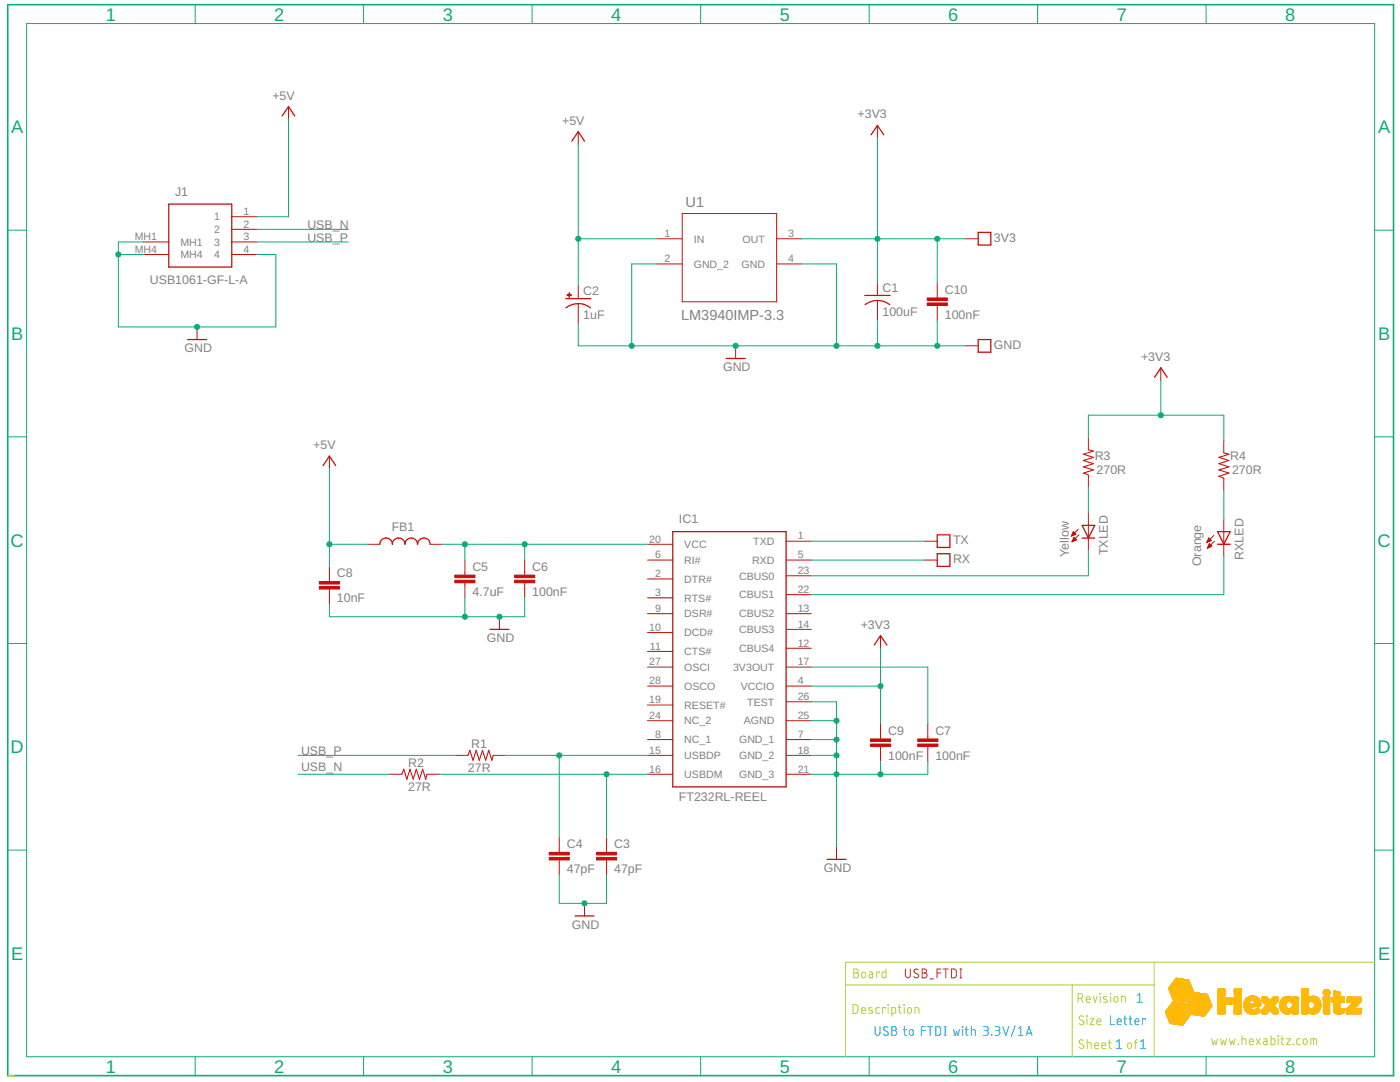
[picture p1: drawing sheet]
<svg xmlns="http://www.w3.org/2000/svg" width="279mm" height="216mm" viewBox="0 0 279 216" stroke-linecap="round" stroke-linejoin="round" font-family="sans-serif">
<defs><g id="words">
<g font-size="3.6" fill="#0dab76">
<text x="21.1" y="4.1">1</text>
<text x="54.7" y="4.1">2</text>
<text x="88.4" y="4.1">3</text>
<text x="122" y="4.1">4</text>
<text x="155.6" y="4.1">5</text>
<text x="189.2" y="4.1">6</text>
<text x="222.9" y="4.1">7</text>
<text x="256.5" y="4.1">8</text>
<text x="2.2" y="26.6">A</text>
<text x="275" y="26.6">A</text>
<text x="2.2" y="67.8">B</text>
<text x="275" y="67.8">B</text>
<text x="2.1" y="109.1">C</text>
<text x="274.9" y="109.1">C</text>
<text x="2.1" y="150.3">D</text>
<text x="274.9" y="150.3">D</text>
<text x="2.2" y="191.5">E</text>
<text x="275" y="191.5">E</text>
<text x="21.1" y="214">1</text>
<text x="54.7" y="214">2</text>
<text x="88.4" y="214">3</text>
<text x="122" y="214">4</text>
<text x="155.6" y="214">5</text>
<text x="189.2" y="214">6</text>
<text x="222.9" y="214">7</text>
<text x="256.5" y="214">8</text>
</g>
<g font-size="2.9" fill="#808080">
<text x="136.8" y="41.4">U1</text>
<text x="135.9" y="63.9">LM3940IMP-3.3</text>
</g>
<g font-size="2.5" fill="#808080">
<text x="54.4" y="19.9">+5V</text>
<text x="171.2" y="23.6">+3V3</text>
<text x="112.2" y="24.9">+5V</text>
<text x="34.9" y="39.1">J1</text>
<text x="61.3" y="45.8">USB_N</text>
<text x="61.3" y="48.3">USB_P</text>
<text x="198.4" y="48.3">3V3</text>
<text x="29.9" y="56.7">USB1061-GF-L-A</text>
<text x="116.4" y="59">C2</text>
<text x="176.1" y="58.3">C1</text>
<text x="188.6" y="58.6">C10</text>
<text x="116.4" y="63.7">1uF</text>
<text x="176.1" y="63.1">100uF</text>
<text x="188.6" y="63.6">100nF</text>
<text x="36.8" y="70.3">GND</text>
<text x="198.4" y="69.6">GND</text>
<text x="144.3" y="74">GND</text>
<text x="227.7" y="72">+3V3</text>
<text x="62.5" y="89.6">+5V</text>
<text x="218.5" y="91.7">R3</text>
<text x="218.9" y="94.5">270R</text>
<text x="245.5" y="91.7">R4</text>
<text x="245.9" y="94.5">270R</text>
<text x="78.2" y="106">FB1</text>
<text x="135.5" y="104.5">IC1</text>
<text x="94.3" y="113.9">C5</text>
<text x="106.2" y="113.9">C6</text>
<text x="190.2" y="108.6">TX</text>
<text x="190.2" y="112.4">RX</text>
<text x="213.3" y="111.1" transform="rotate(-90 213.3 111.1)">Yellow</text>
<text x="221.1" y="110.8" transform="rotate(-90 221.1 110.8)">TXLED</text>
<text x="239.7" y="113" transform="rotate(-90 239.7 113)">Orange</text>
<text x="248.1" y="111.7" transform="rotate(-90 248.1 111.7)">RXLED</text>
<text x="67.2" y="115.1">C8</text>
<text x="94.3" y="118.9">4.7uF</text>
<text x="106.2" y="118.9">100nF</text>
<text x="67.2" y="120.2">10nF</text>
<text x="171.8" y="125.5">+3V3</text>
<text x="97.2" y="128.1">GND</text>
<text x="94" y="149.2">R1</text>
<text x="177.2" y="146.6">C9</text>
<text x="186.7" y="146.6">C7</text>
<text x="60.1" y="153.9">USB_N</text>
<text x="60.1" y="150.7">USB_P</text>
<text x="81.5" y="153">R2</text>
<text x="93.4" y="154">27R</text>
<text x="177.2" y="151.6">100nF</text>
<text x="186.7" y="151.6">100nF</text>
<text x="81.5" y="157.8">27R</text>
<text x="135.5" y="159.8">FT232RL-REEL</text>
<text x="113.1" y="169.2">C4</text>
<text x="122.6" y="169.2">C3</text>
<text x="164.4" y="174">GND</text>
<text x="113.1" y="174.2">47pF</text>
<text x="122.6" y="174.2">47pF</text>
<text x="114.1" y="185.3">GND</text>
</g>
<g font-size="2.1" fill="#808080">
<text x="26.9" y="47.9">MH1</text>
<text x="42.8" y="44">1</text>
<text x="42.8" y="46.5">2</text>
<text x="48.6" y="42.9">1</text>
<text x="48.6" y="45.4">2</text>
<text x="48.6" y="47.9">3</text>
<text x="132.6" y="47.3">1</text>
<text x="157.3" y="47.3">3</text>
<text x="26.9" y="50.4">MH4</text>
<text x="36" y="49">MH1</text>
<text x="36" y="51.5">MH4</text>
<text x="42.8" y="49">3</text>
<text x="42.8" y="51.5">4</text>
<text x="48.6" y="50.4">4</text>
<text x="132.6" y="52.3">2</text>
<text x="138.4" y="48.4">IN</text>
<text x="138.4" y="53.4">GND_2</text>
<text x="148" y="53.4">GND</text>
<text x="148.2" y="48.4">OUT</text>
<text x="157.3" y="52.3">4</text>
<text x="159.2" y="107.6">1</text>
<text x="129.6" y="108.3">20</text>
<text x="130.8" y="111.4">6</text>
<text x="136.6" y="112.5">RI#</text>
<text x="136.6" y="109.4">VCC</text>
<text x="150.1" y="112.5">RXD</text>
<text x="150.3" y="108.7">TXD</text>
<text x="159.2" y="111.4">5</text>
<text x="130.8" y="115.2">2</text>
<text x="130.8" y="118.9">3</text>
<text x="136.6" y="116.3">DTR#</text>
<text x="147.5" y="115.6">CBUS0</text>
<text x="147.5" y="119.4">CBUS1</text>
<text x="159.2" y="114.5">23</text>
<text x="159.2" y="118.3">22</text>
<text x="129.6" y="125.9">10</text>
<text x="130.8" y="122.1">9</text>
<text x="136.6" y="120.1">RTS#</text>
<text x="136.6" y="123.2">DSR#</text>
<text x="147.5" y="123.2">CBUS2</text>
<text x="159.2" y="122.1">13</text>
<text x="159.2" y="125.2">14</text>
<text x="129.7" y="129.6">11</text>
<text x="136.6" y="127">DCD#</text>
<text x="136.6" y="130.7">CTS#</text>
<text x="147.5" y="130.1">CBUS4</text>
<text x="147.5" y="126.3">CBUS3</text>
<text x="159.2" y="129">12</text>
<text x="129.6" y="136.5">28</text>
<text x="129.6" y="132.8">27</text>
<text x="136.6" y="137.7">OSCO</text>
<text x="136.6" y="133.9">OSCI</text>
<text x="146.3" y="133.9">3V3OUT</text>
<text x="147.9" y="137.6">VCCIO</text>
<text x="159.2" y="136.5">4</text>
<text x="159.2" y="132.8">17</text>
<text x="129.6" y="143.5">24</text>
<text x="129.6" y="140.3">19</text>
<text x="136.6" y="141.4">RESET#</text>
<text x="149.1" y="140.8">TEST</text>
<text x="159.2" y="139.7">26</text>
<text x="159.2" y="143.5">25</text>
<text x="130.8" y="147.2">8</text>
<text x="136.6" y="148.3">NC_1</text>
<text x="136.6" y="144.6">NC_2</text>
<text x="147.5" y="148.3">GND_1</text>
<text x="148.4" y="144.6">AGND</text>
<text x="159.2" y="147.2">7</text>
<text x="129.6" y="154.1">16</text>
<text x="129.6" y="150.4">15</text>
<text x="136.6" y="155.2">USBDM</text>
<text x="136.6" y="151.5">USBDP</text>
<text x="147.5" y="155.2">GND_3</text>
<text x="147.5" y="151.5">GND_2</text>
<text x="159.2" y="154.1">21</text>
<text x="159.2" y="150.4">18</text>
</g>
</g></defs>
<g fill="none" stroke="#c90d0c" stroke-width=".25">
<path d="M56.3 23.1l1.3-1.8 1.2 1.8M114.1 28.2l1.3-1.9 1.2 1.9M173.8 26.9l1.3-1.9 1.3 1.9M33.7 40.7h12.5v12.6h-12.5zM112.9 59.6h5M172.6 58.9h5M175.1 59.9l1.6 .4 .9 .5M175.1 60l-1.5 .3-.9 .5M195.2 46.4h2.5v2.5h-2.5zM37.4 67.8h3.8M115.4 60.6a3.8 3.8 0 0 1 2.5 .8M115.4 60.6l-1.5 .3-1 .5"/>
<path d="M144.9 71.5h3.8M195.2 67.8h2.5v2.5h-2.5zM230.4 75.3l1.3-1.9 1.2 1.9M64.5 92.9l1.2-1.9 1.3 1.9M75.8 108.6a1.26 1.26 0 0 1 1.3-1.2 1.26 1.26 0 0 1 1.2 1.2 1.25 1.25 0 0 1 1.3-1.2 1.25 1.25 0 0 1 1.2 1.2 1.26 1.26 0 0 1 1.3-1.2 1.26 1.26 0 0 1 1.2 1.2 1.26 1.26 0 0 1 1.3-1.2 1.26 1.26 0 0 1 1.3 1.2M134.3 106.1h22.6v50.9h-22.6zM187 106.7h2.6v2.5h-2.6zM187 110.5h2.6v2.5h-2.6zM216 104.8h2.5l-1.3 2.6zM216 107.4h2.5M243 106.1h2.5l-1.3 2.5zM243 108.6h2.5"/>
<path d="M97.8 125.6h3.8M174.5 128.7l1.2-1.9 1.3 1.9M165.1 171.5h3.7M114.8 182.8h3.7"/>
</g>
<g fill="none" stroke="#c90d0c" stroke-width=".2">
<path d="M57.6 21.3v2.4M115.4 26.3v2.5M175.1 25v2.5M28.7 48.3h5M28.7 50.8h5M46.2 43.2h5.1M46.2 45.8h5.1M46.2 48.3h5.1M46.2 50.8h5.1M115.4 57.1v2.5M131.1 47.6h5M131.1 52.7h5"/>
<path d="M136.1 42.6h18.9v17.6h-18.9zM155 47.6h5M155 52.7h5M175.1 56.5v2.4M175.1 60v4M187 56.5v3M192.7 47.6h2.5M39.3 65.2v2.6M115.4 60.6v4M146.8 69v2.5M187 61v3M192.7 69h2.5"/>
<path d="M231.7 73.4v2.5M65.7 91v2.5M217.2 87.2v2.5M217.2 94.8v2.5M244.2 87.9v2.5M244.2 95.4v2.5M65.7 113v3M65.7 117.5v3M73.3 108.6h2.5M85.9 108.6h2.5M92.8 111.8v3M92.8 116.3v3"/>
<path d="M104.7 111.8v3M104.7 116.3v3M129.2 115.5h5.1M129.2 119.3h5.1M129.2 111.8h5.1M129.2 108.6h5.1M156.9 108h5M156.9 111.8h5M156.9 114.9h5M156.9 118.7h5M184.5 108h2.5M184.5 111.8h2.5"/>
<path d="M213.9 106.9h.1M213.9 106.8h.4M214 108.1h.1M214 106.7h.6M214 108h.3M214 106.5h.7M214.1 107.8h.5M214.1 106.4h.4M214.1 107.7h.7M214.1 106.3h.3M214.2 107.6h.5M214.2 106.2h.1"/>
<path d="M214.2 107.5h.4M214.2 106.1l.5 .5-.9 .4zM214.3 107.4h.2M214.3 107.3h.1M214.8 107.7l-.5-.5-.3 .9M214.8 107.7l-.8 .4M215.2 105.6l-1.4 1.4M215.3 106.7l-1.3 1.4M217.2 102.3v7.6M240.9 108.2h.1M240.9 108.1h.3M241 108h.5"/>
<path d="M241 107.8h.7M241 109.3h.2M241.1 107.7h.5M241.1 109.2h.4M241.1 107.6h.4M241.1 109.1h.6M241.2 107.5h.2M241.2 108.9h.6M241.2 107.4h.1M241.2 108.8h.5M241.2 107.4l-.3 .8M241.2 107.4l.5 .5"/>
<path d="M241.3 108.7h.3M241.3 108.6h.1M241.4 108.5l.5 .5-.9 .4zM241.7 107.9l-.8 .3M242.2 106.8l-1.3 1.4M242.4 108l-1.4 1.4M244.2 103.6v7.5M99.7 123.1v2.5M129.2 136.9h5.1M129.2 122.4h5.1M129.2 126.2h5.1M129.2 130h5.1"/>
<path d="M129.2 133.1h5.1M156.9 136.9h5M156.9 122.4h5M156.9 129.3h5M156.9 125.6h5M156.9 133.1h5M175.7 126.8v2.5M77.7 154.5h2.5M85.2 154.5h2.5M90.9 150.7h2.5M98.4 150.7h2.5M129.2 147.6h5.1"/>
<path d="M129.2 143.8h5.1M129.2 154.5h5.1M129.2 140.7h5.1M129.2 150.7h5.1M156.9 147.6h5M156.9 140h5M156.9 143.8h5M156.9 154.5h5M156.9 150.7h5M175.7 144.4v3M175.7 149v3M185.2 144.4v3"/>
<path d="M185.2 149v3M111.6 167.1v3M111.6 171.6v3M121.1 167.1v3M121.1 171.6v3M166.9 169v2.5M116.6 180.3v2.5"/>
</g>
<g fill="#c90d0c" stroke="#c90d0c" stroke-width=".2">
<path d="M113.2 58.8h.8v.1h-.8z"/>
<path d="M113.5 58.4h.2v.9h-.2z"/>
<path d="M119 171.1h4.1v.5h-4.1z"/>
<path d="M119 170.1h4.1v.5h-4.1z"/>
<path d="M109.6 171.1h4v.5h-4z"/>
<path d="M109.6 170.1h4v.5h-4z"/>
<path d="M102.7 115.8h4v.5h-4z"/>
<path d="M102.7 114.8h4v.5h-4z"/>
<path d="M183.2 148.5h4v.5h-4z"/>
<path d="M183.2 147.4h4v.6h-4z"/>
<path d="M63.7 117h4.1v.5h-4.1z"/>
<path d="M63.7 116h4.1v.5h-4.1z"/>
<path d="M173.7 148.5h4v.5h-4z"/>
<path d="M173.7 147.4h4v.6h-4z"/>
<path d="M185 60.5h4.1v.5h-4.1z"/>
<path d="M185 59.5h4.1v.5h-4.1z"/>
<path d="M90.8 115.8h4v.5h-4z"/>
<path d="M90.8 114.8h4v.5h-4z"/>
</g>
<path d="M217.2 89.7l1 .3-2 .6 2 .7-2 .6 2 .6-2 .7 2 .6-2 .6 1 .4M244.2 90.4l1.1 .2-2.1 .7 2.1 .6-2.1 .6 2.1 .7-2.1 .6 2.1 .6-2.1 .6 1 .4M80.2 154.5l.4-1 .6 2 .6-2 .7 2 .6-2 .6 2 .6-2 .7 2 .2-1M93.4 150.7l.4-1 .6 2 .6-2 .7 2 .6-2 .6 2 .6-2 .7 2 .2-1" fill="none" stroke="#c90d0c" stroke-width=".21"/>
<path d="M1.5 .9h276.6v213.7h-276.6z" fill="none" stroke="#0dab76" stroke-width=".32"/>
<g fill="none" stroke="#0dab76" stroke-width=".2">
<path d="M5.3 4.7h269v206.2h-269zM38.9 .9v3.8M72.6 .9v3.8M106.2 .9v3.8M139.8 .9v3.8M173.5 .9v3.8M207.1 .9v3.8M240.7 .9v3.8M57.6 23.7v19.5h-6.3M115.4 28.8v28.3M175.1 27.5v29M1.5 45.9h3.8"/>
<path d="M23.6 50.8h5.1M28.7 48.3h-5.1v16.9h31.5v-14.4h-3.8M51.3 48.3h18.2M51.3 45.8h18.2M115.4 47.6h15.7M131.1 52.7h-5v16.3M160 52.7h6.9v16.3M160 47.6h32.7M187 47.6v8.9M274.3 45.9h3.8M115.4 64.6v4.4h77.3M175.1 64v5"/>
<path d="M187 64v5M231.7 75.9v6.9M1.5 87.2h3.8M65.7 93.5v19.5M217.2 87.2v-4.4h27v5.1M217.2 97.3v5M244.2 97.9v5.7M274.3 87.2h3.8M65.7 108.6h7.6M88.4 108.6h40.8M92.8 108.6v3.2M92.8 119.3v3.8"/>
<path d="M104.7 108.6v3.2M104.7 119.3v3.8h-39v-2.6M161.9 108h22.6M161.9 111.8h22.6M217.2 109.9v5h-55.3M244.2 111.1v7.6h-82.3M1.5 128.4h3.8M161.9 133.1h23.3v11.3M161.9 136.9h13.8M175.7 129.3v15.1M274.3 128.4h3.8M59.5 150.7h31.4"/>
<path d="M59.5 154.5h18.2M87.7 154.5h41.5M100.9 150.7h28.3M111.6 150.7v16.4M121.1 154.5v12.6M161.9 140h5v29M161.9 143.8h5M161.9 147.6h5M161.9 150.7h5M175.7 152v2.5M185.2 152v2.5h-23.3M1.5 169.6h3.8"/>
<path d="M111.6 174.6v5.7h9.5v-5.7M274.3 169.6h3.8M38.9 210.9v3.7M72.6 210.9v3.7M106.2 210.9v3.7M139.8 210.9v3.7M173.5 210.9v3.7M207.1 210.9v3.7M240.7 210.9v3.7"/>
</g>
<g fill="#0dab76" stroke="#0dab76" stroke-width=".2">
<circle cx="23.6" cy="50.8" r=".51"/>
<circle cx="39.3" cy="65.2" r=".51"/>
<circle cx="146.8" cy="69" r=".51"/>
<circle cx="126.1" cy="69" r=".51"/>
<circle cx="166.9" cy="69" r=".51"/>
<circle cx="175.1" cy="69" r=".51"/>
<circle cx="187" cy="69" r=".51"/>
<circle cx="116.6" cy="180.3" r=".51"/>
<circle cx="99.7" cy="123.1" r=".51"/>
<circle cx="92.8" cy="123.1" r=".51"/>
<circle cx="166.9" cy="143.8" r=".51"/>
<circle cx="166.9" cy="150.7" r=".51"/>
<circle cx="166.9" cy="154.5" r=".51"/>
<circle cx="166.9" cy="147.6" r=".51"/>
<circle cx="175.7" cy="154.5" r=".51"/>
<circle cx="115.4" cy="47.6" r=".51"/>
<circle cx="65.7" cy="108.6" r=".51"/>
<circle cx="175.1" cy="47.6" r=".51"/>
<circle cx="187" cy="47.6" r=".51"/>
<circle cx="231.7" cy="82.8" r=".51"/>
<circle cx="175.7" cy="136.9" r=".51"/>
<circle cx="121.1" cy="154.5" r=".51"/>
<circle cx="111.6" cy="150.7" r=".51"/>
<circle cx="104.7" cy="108.6" r=".51"/>
<circle cx="92.8" cy="108.6" r=".51"/>
</g>
<g fill="none" stroke="#afd134" stroke-width=".2">
<path d="M168.7 196.5h61.6M170.4 193.4h.5a.39 .39 0 0 1 .4 .3 .39 .39 0 0 1-.4 .4 .49 .49 0 0 1 .5 .5 .49 .49 0 0 1-.5 .5h-.5zM170.4 194.1h.5M172.1 194.1l.3-.1 .2 .1 .1 .6a.39 .39 0 0 1-.4 .4 .39 .39 0 0 1-.3-.4zM173.5 194h.5l.2 .2v.9h-.6l-.2-.2 .1-.3 .7-.2M175.6 194.1v-.1h-.6v1.1M176.8 193.4v1.7h-.6l-.2-.3 .1-.7 .1-.1h.6M214 196.5v14.4M215.2 199.2h.4a.49 .49 0 0 0 .5-.5 .49 .49 0 0 0-.5-.5h-.4v1.8M215.7 199.2l.4 .8M216.8 199.4h.8a.41 .41 0 0 0-.3-.5 .41 .41 0 0 0-.5 .3l.1 .7 .7 .1M218.2 198.8l.4 1.2 .3-1.2"/>
<path d="M219.5 198.2l.1 .1zM219.6 198.8v1.2M220.9 198.9l-.4-.1-.3 .2 .1 .2 .6 .4 .1 .3-.3 .1-.5-.1M221.6 198.2l.1 .1zM221.7 198.8v1.2M222.4 198.9l.3-.1a.66 .66 0 0 1 .2 1.2h-.4l-.2-.3zM230.3 192v18.9M274.3 192h-105.6v18.9M170.2 200.4l.7 .1 .3 .3v1.1l-.3 .3h-.7zM171.9 201.6h.8a.41 .41 0 0 0-.2-.5 .41 .41 0 0 0-.6 .3l.1 .7 .7 .1M174.1 201.1h-.6l-.1 .3 .7 .4v.3h-.7M175.5 201l-.5 .1-.2 .2 .1 .8 .6 .1"/>
<path d="M176.7 201.2v-.2h-.6v1.2M177.2 200.4l.1 .2zM177.2 201v1.2M178 202.2h.6l.1-.2 .1-.7-.2-.2-.6-.1v1.8M179.3 201h.6M179.5 200.4v1.6l.4 .2M180.4 200.4l.1 .2zM180.5 201v1.2M181.2 201.1l.3-.1 .3 .1 .1 .7a.39 .39 0 0 1-.4 .4 .39 .39 0 0 1-.4-.4zM182.6 202.2v-1.2l.7 .2 .1 1M216.2 202.8l-.2-.1a.41 .41 0 0 0-.6 .2 .41 .41 0 0 0 .2 .5l.5 .3a.42 .42 0 0 1 .2 .6 .42 .42 0 0 1-.6 .1l-.4-.2M216.2 207.6a.43 .43 0 0 0-.6-.1 .43 .43 0 0 0-.1 .6l.6 .4a.41 .41 0 0 1 .1 .6 .41 .41 0 0 1-.5 .1l-.4-.2"/>
<path d="M216.9 202.7l.1 .1zM216.9 203.3v1.1M217 208l.7 .2 .1 1M217 207.5v1.7M217.5 203.3h.8l-.8 1.1h.8M218.5 208.6h.7a.41 .41 0 0 0-.2-.5 .41 .41 0 0 0-.5 .3v.7l.7 .1M218.9 203.9h.8a.41 .41 0 0 0-.3-.6 .41 .41 0 0 0-.5 .4l.1 .7h.7M219.9 208.6h.8a.41 .41 0 0 0-.3-.5 .41 .41 0 0 0-.5 .3l.1 .7 .7 .1M221.2 208h.6M221.4 207.5v1.5l.4 .2M223.8 200v-1.2l.8 .2v1M225.1 208.2l.3-.2 .3 .2 .1 .6a.39 .39 0 0 1-.4 .4 .39 .39 0 0 1-.4-.4z"/>
<path d="M226.4 208h.6M227 207.5l-.4 .1v1.6M241.8 207.3l.3 1.1 .3-.7 .3 .7 .3-1.1M243.6 207.3l.3 1.1 .3-.7 .3 .7 .3-1.1M245.3 207.3l.3 1.1 .3-.7 .3 .7 .3-1.1M247.1 208.3l.1 .1zM247.9 207.3l.7 .1v1M247.9 206.7v1.7M249.3 207.9h.8a.41 .41 0 0 0-.3-.6 .41 .41 0 0 0-.5 .4l.1 .7h.7M250.7 207.3l.8 1.1M251.5 207.3l-.8 1.1M252.2 207.3h.4l.3 .2v.9l-.7-.1-.1-.3 .2-.2h.6"/>
<path d="M253.7 206.7v1.7h.6l.1-.2v-.7l-.3-.2h-.4M255.1 206.7v.1zM255.1 207.3v1.1M255.6 207.3h.6M255.8 206.7v1.6l.4 .1M256.8 207.3h.7l-.7 1.1h.7M258.1 208.3l.1 .1zM259.5 207.3h-.5l-.2 .3 .1 .8h.6M260.2 207.4l.3-.1a.66 .66 0 0 1 .4 .5 .66 .66 0 0 1-.3 .6h-.3l-.2-.2zM261.6 208.4v-1.1l1.1 .1 .1 1M262.2 207.3v1.1"/>
</g>
<g fill="none" stroke="#0696d7" stroke-width=".2">
<path d="M227 198.6l.5-.4v1.8M174.6 204.9v1.2a.49 .49 0 0 0 .5 .5 .49 .49 0 0 0 .5-.5v-1.2M177.2 205l-.6-.1-.2 .4v.2l.7 .4a.44 .44 0 0 1 0 .7 .44 .44 0 0 1-.6-.1l-.2-.1M178 204.9h.5a.39 .39 0 0 1 .4 .3 .39 .39 0 0 1-.4 .4 .49 .49 0 0 1 .5 .5 .49 .49 0 0 1-.5 .5h-.5zM178 205.6h.5M180.3 205.4h.6M180.5 204.9v1.4l.2 .3h.2M181.6 205.5l.3-.1 .3 .1 .1 .7a.39 .39 0 0 1-.4 .4 .39 .39 0 0 1-.4-.4zM183.9 205.6h.8M184.7 204.9h-.8v1.7M185.1 204.9h1M185.6 204.9v1.7"/>
<path d="M186.8 204.9h.6l.3 .3v1.1l-.3 .3h-.6zM188.4 206.6h.4M188.4 204.9h.4M188.6 204.9v1.7M190.3 205.4l.3 1.2 .3-.8 .3 .8 .3-1.2M192 204.9l.2 .1zM192.1 205.4v1.2M192.6 205.4h.6M192.8 204.9v1.5l.4 .2M193.9 205.4l.7 .2v1M193.9 204.9v1.7M196.3 204.9h.5a.39 .39 0 0 1 .4 .3 .39 .39 0 0 1-.4 .4h-.4"/>
<path d="M196.7 205.6a.49 .49 0 0 1 .5 .5 .49 .49 0 0 1-.5 .5h-.4M197.9 206.5l.1 .1zM198.6 204.9h.6a.39 .39 0 0 1 .4 .3 .39 .39 0 0 1-.4 .4h-.4M199.1 205.6a.49 .49 0 0 1 .4 .5 .49 .49 0 0 1-.4 .5h-.5M200.1 204.9l.6 1.7 .6-1.7M202.6 204.7l-.8 2.1M203.2 206.6h1M203.2 205.3l.5-.4v1.7M204.8 206.6l.6-1.7 .6 1.7M204.9 206.2h.9M221.6 202.7v1.7h.8M222.9 207.9l.5-.4v1.7"/>
<path d="M222.9 209.2h.9M223 203.9h.8a.41 .41 0 0 0-.3-.6 .41 .41 0 0 0-.5 .4l.1 .7h.7M224.3 203.3h.6M224.5 202.7v1.6l.4 .1M225.3 203.3h.6M225.5 202.7l.1 1.6 .3 .1M226.5 203.9h.8a.4 .4 0 0 0-.3-.6 .4 .4 0 0 0-.5 .4l.1 .7h.7M227 200h.9M227.6 209.2h1M227.6 207.9l.5-.4v1.7M228.6 203.5v-.2h-.6v1.1"/>
</g>
<g fill="none" stroke="#d62525" stroke-width=".2">
<path d="M180.7 193.4v1.2a.49 .49 0 0 0 .5 .5 .49 .49 0 0 0 .5-.5v-1.2M183.2 193.5a.45 .45 0 0 0-.6-.1 .45 .45 0 0 0-.1 .6l.7 .4a.44 .44 0 0 1 0 .7 .44 .44 0 0 1-.7-.1l-.1-.1M184 193.4h.5a.39 .39 0 0 1 .4 .3 .39 .39 0 0 1-.4 .4 .49 .49 0 0 1 .5 .5 .49 .49 0 0 1-.5 .5h-.5zM184 194.1h.5M185.5 195.3h.8M187 194.1h.8M187.8 193.4h-.8v1.7M188.3 193.4h1M188.8 193.4v1.7M189.9 193.4h.6l.3 .3v1.1l-.3 .3h-.6zM191.6 195.1h.3M191.6 193.4h.3"/>
<path d="M191.7 193.4v1.7"/>
</g>
<g fill="#ffba08" stroke="#ffba08" stroke-width=".2">
<path d="M235.8 204.5l.3 .1z"/>
<path d="M235.6 204.5h.5z"/>
<path d="M235.4 204.4l.7 .1z"/>
<path d="M235.2 204.4l.9 .1z"/>
<path d="M235 204.4h1.1z"/>
<path d="M234.8 204.4h1.4z"/>
<path d="M234.6 204.3l1.6 .1z"/>
<path d="M234.4 204.3l1.8 .1z"/>
<path d="M234.3 204.3h1.9z"/>
<path d="M234.1 204.3h2.1z"/>
<path d="M233.9 204.3h2.3z"/>
<path d="M233.7 204.2l2.6 .1z"/>
<path d="M233.5 204.2h2.8z"/>
<path d="M233.5 204.1l2.8 .1z"/>
<path d="M233.5 204.1h2.8z"/>
<path d="M233.5 204l2.9 .1z"/>
<path d="M233.4 204l3 .1z"/>
<path d="M233.4 204h3z"/>
<path d="M233.4 203.9l3.1 .1z"/>
<path d="M233.4 203.9h3.1z"/>
<path d="M233.4 203.8l3.2 .1z"/>
<path d="M233.4 203.8h3.2z"/>
<path d="M233.3 203.8h3.3z"/>
<path d="M233.3 203.7l3.3 .1z"/>
<path d="M233.3 203.7l3.4 .1z"/>
<path d="M233.3 203.7h3.4z"/>
<path d="M233.3 203.6l3.4 .1z"/>
<path d="M233.3 203.6h3.4z"/>
<path d="M233.3 203.5l3.5 .1z"/>
<path d="M233.2 203.5l3.6 .1z"/>
<path d="M233.2 203.5h3.6z"/>
<path d="M233.3 203.5h3.5z"/>
<path d="M233.2 203.5h3.7z"/>
<path d="M233.2 203.4l3.7 .1z"/>
<path d="M233.2 203.4h3.7z"/>
<path d="M233.2 203.3l3.7 .1z"/>
<path d="M233.2 203.3h3.7z"/>
<path d="M233.2 203.3h3.8z"/>
<path d="M233.1 203.2l3.9 .1z"/>
<path d="M233.2 203.2l3.8 .1z"/>
<path d="M233.1 203.2h3.9z"/>
<path d="M233.1 203.1l4 .1z"/>
<path d="M233.1 203.1h4z"/>
<path d="M233 203l4.2 .1z"/>
<path d="M233 203h4.2z"/>
<path d="M233 202.9l4.2 .1z"/>
<path d="M233 202.9h4.2z"/>
<path d="M233 202.9h4.3z"/>
<path d="M233 202.8l4.3 .1z"/>
<path d="M233 202.8h4.3z"/>
<path d="M232.9 202.7l4.5 .1z"/>
<path d="M240.3 202.7l.1 .1z"/>
<path d="M232.9 202.7h4.5z"/>
<path d="M240.1 202.7h.3z"/>
<path d="M239.9 202.7h.5z"/>
<path d="M232.9 202.6l4.5 .1z"/>
<path d="M239.7 202.6l.7 .1z"/>
<path d="M239.5 202.6l1 .1z"/>
<path d="M232.9 202.6h4.6z"/>
<path d="M239.3 202.6h1.2z"/>
<path d="M239.1 202.6h1.4z"/>
<path d="M232.9 202.5l4.6 .1z"/>
<path d="M238.9 202.5l1.6 .1z"/>
<path d="M238.7 202.5l1.8 .1z"/>
<path d="M232.9 202.5h4.6z"/>
<path d="M238.5 202.5h2z"/>
<path d="M232.8 202.5h4.7z"/>
<path d="M238.4 202.5h2.2z"/>
<path d="M232.8 202.4l4.7 .1z"/>
<path d="M238.2 202.4l2.4 .1z"/>
<path d="M238 202.4l2.6 .1z"/>
<path d="M232.8 202.4h4.7z"/>
<path d="M237.8 202.4h2.8z"/>
<path d="M232.8 202.4h4.6z"/>
<path d="M250 202.4h.2z"/>
<path d="M232.8 202.3l4.6 .1z"/>
<path d="M237.8 202.3l2.9 .1z"/>
<path d="M249.7 202.3l.8 .1z"/>
<path d="M256.8 202.3l.3 .1z"/>
<path d="M249.6 202.3l1.1 .1z"/>
<path d="M256.6 202.3l.6 .1z"/>
<path d="M266.9 202.3l.5 .1z"/>
<path d="M232.8 202.3h4.6z"/>
<path d="M237.8 202.3h2.9z"/>
<path d="M249.5 202.3h1.3z"/>
<path d="M252.2 202.3h.4z"/>
<path d="M254.4 202.3h.3z"/>
<path d="M256.6 202.3h.7z"/>
<path d="M258 202.3h.6z"/>
<path d="M261.8 202.3h.5z"/>
<path d="M266.8 202.3h.8z"/>
<path d="M268.7 202.3h.3z"/>
<path d="M271.1 202.3h.4z"/>
<path d="M243.1 202.3h1.3z"/>
<path d="M246.4 202.3h1.2z"/>
<path d="M249.4 202.3h1.5z"/>
<path d="M252 202.3h.8z"/>
<path d="M254.1 202.3h.9z"/>
<path d="M256.5 202.3h.9z"/>
<path d="M258 202.3h1z"/>
<path d="M259.8 202.3h1.1z"/>
<path d="M261.6 202.3h.8z"/>
<path d="M264.2 202.3h1.1z"/>
<path d="M266.7 202.3h1z"/>
<path d="M268.7 202.3h.6z"/>
<path d="M270.9 202.3h.6z"/>
<path d="M232.7 202.2l4.7 .1z"/>
<path d="M237.8 202.2l2.9 .1z"/>
<path d="M243.1 202.2l1.3 .1z"/>
<path d="M246.3 202.2l1.4 .1z"/>
<path d="M249.3 202.2l1.6 .1z"/>
<path d="M251.9 202.2l1 .1z"/>
<path d="M254.1 202.2l1 .1z"/>
<path d="M256.4 202.2l1 .1z"/>
<path d="M258 202.2l1.1 .1z"/>
<path d="M259.8 202.2l1.2 .1z"/>
<path d="M261.6 202.2l.9 .1z"/>
<path d="M264.1 202.2l1.3 .1z"/>
<path d="M266.6 202.2l1.2 .1z"/>
<path d="M268.7 202.2l2.9 .1z"/>
<path d="M243.1 202.2l1.4 .1z"/>
<path d="M249.3 202.2l1.7 .1z"/>
<path d="M256.3 202.2l1.2 .1z"/>
<path d="M261.5 202.2l1.1 .1z"/>
<path d="M264.1 202.2l1.2 .1z"/>
<path d="M266.6 202.2l1.3 .1z"/>
<path d="M232.7 202.2h4.7z"/>
<path d="M237.8 202.2h3z"/>
<path d="M243 202.2h1.5z"/>
<path d="M246.3 202.2h1.4z"/>
<path d="M249.2 202.2h1.8z"/>
<path d="M251.8 202.2h1.1z"/>
<path d="M254 202.2h1.1z"/>
<path d="M256.3 202.2h1.2z"/>
<path d="M258 202.2h1.1z"/>
<path d="M259.8 202.2h1.2z"/>
<path d="M261.5 202.2h1.1z"/>
<path d="M264.1 202.2h1.2z"/>
<path d="M266.5 202.2h1.5z"/>
<path d="M268.7 202.2h2.9z"/>
<path d="M249.2 202.2h1.9z"/>
<path d="M256.2 202.2h1.3z"/>
<path d="M261.4 202.2h1.3z"/>
<path d="M264.1 202.2h1.3z"/>
<path d="M232.7 202.1l4.7 .1z"/>
<path d="M237.7 202.1l3.1 .1z"/>
<path d="M243 202.1l1.5 .1z"/>
<path d="M246.3 202.1l1.4 .1z"/>
<path d="M249.1 202.1l2 .1z"/>
<path d="M251.8 202.1l1.1 .1z"/>
<path d="M254 202.1l1.1 .1z"/>
<path d="M256.2 202.1l1.4 .1z"/>
<path d="M258 202.1l1.1 .1z"/>
<path d="M259.8 202.1l1.2 .1z"/>
<path d="M261.3 202.1l1.4 .1z"/>
<path d="M264.1 202.1l1.3 .1z"/>
<path d="M266.4 202.1l1.7 .1z"/>
<path d="M268.7 202.1l2.9 .1z"/>
<path d="M249.1 202.1l2.1 .1z"/>
<path d="M261.3 202.1l1.5 .1z"/>
<path d="M232.7 202.1h4.7z"/>
<path d="M237.7 202.1h3.1z"/>
<path d="M243 202.1h1.5z"/>
<path d="M246.3 202.1h1.4z"/>
<path d="M249 202.1h2.2z"/>
<path d="M251.8 202.1h1.2z"/>
<path d="M254 202.1h1.1z"/>
<path d="M256.1 202.1h1.5z"/>
<path d="M258 202.1h1.1z"/>
<path d="M259.8 202.1h1.2z"/>
<path d="M261.3 202.1h1.5z"/>
<path d="M264.1 202.1h1.3z"/>
<path d="M266.4 202.1h1.8z"/>
<path d="M268.7 202.1h2.9z"/>
<path d="M232.7 202.1h4.6z"/>
<path d="M237.7 202.1h3.2z"/>
<path d="M251.9 202.1h1.1z"/>
<path d="M253.9 202.1h1.2z"/>
<path d="M256.1 202.1h1.6z"/>
<path d="M261.3 202.1h1.6z"/>
<path d="M232.7 202l4.6 .1z"/>
<path d="M237.7 202l3.2 .1z"/>
<path d="M243 202l1.5 .1z"/>
<path d="M246.3 202l1.4 .1z"/>
<path d="M249 202l2.3 .1z"/>
<path d="M251.9 202l1.1 .1z"/>
<path d="M253.9 202l1.2 .1z"/>
<path d="M256.1 202l1.6 .1z"/>
<path d="M257.9 202l1.2 .1z"/>
<path d="M259.8 202l1.3 .1z"/>
<path d="M261.2 202l1.7 .1z"/>
<path d="M264.1 202l1.2 .1z"/>
<path d="M266.3 202l2 .1z"/>
<path d="M268.7 202l2.9 .1z"/>
<path d="M248.9 202l2.4 .1z"/>
<path d="M251.8 202l1.2 .1z"/>
<path d="M256 202l1.7 .1z"/>
<path d="M261.2 202l1.8 .1z"/>
<path d="M232.6 202h4.7z"/>
<path d="M237.7 202h3.2z"/>
<path d="M243 202h1.5z"/>
<path d="M246.3 202h1.4z"/>
<path d="M248.9 202h2.5z"/>
<path d="M251.8 202h1.3z"/>
<path d="M253.9 202h1.2z"/>
<path d="M256 202h1.7z"/>
<path d="M257.9 202h1.2z"/>
<path d="M259.8 202h1.3z"/>
<path d="M261.2 202h1.8z"/>
<path d="M264.1 202h1.2z"/>
<path d="M266.3 202h2z"/>
<path d="M268.7 202h2.9z"/>
<path d="M256 202h1.8z"/>
<path d="M259.8 202h3.2z"/>
<path d="M232.6 201.9l4.7 .1z"/>
<path d="M237.7 201.9l3.3 .1z"/>
<path d="M243 201.9l1.5 .1z"/>
<path d="M246.3 201.9l1.4 .1z"/>
<path d="M248.8 201.9l2.6 .1z"/>
<path d="M251.8 201.9l1.3 .1z"/>
<path d="M253.9 201.9l1.2 .1z"/>
<path d="M255.9 201.9l1.9 .1z"/>
<path d="M257.9 201.9l1.2 .1z"/>
<path d="M259.8 201.9l3.2 .1z"/>
<path d="M264.1 201.9l1.2 .1z"/>
<path d="M266.3 201.9l2 .1z"/>
<path d="M268.7 201.9l2.9 .1z"/>
<path d="M253.8 201.9l1.3 .1z"/>
<path d="M259.8 201.9l3.3 .1z"/>
<path d="M232.6 201.9h4.7z"/>
<path d="M237.6 201.9h3.4z"/>
<path d="M243 201.9h1.5z"/>
<path d="M246.3 201.9h1.4z"/>
<path d="M248.8 201.9h2.7z"/>
<path d="M251.9 201.9h1.2z"/>
<path d="M253.8 201.9h1.3z"/>
<path d="M255.9 201.9h3.2z"/>
<path d="M259.8 201.9h3.3z"/>
<path d="M264.1 201.9h1.2z"/>
<path d="M266.3 201.9h2z"/>
<path d="M268.7 201.9h2.9z"/>
<path d="M251.8 201.9h1.4z"/>
<path d="M266.2 201.9h2.2z"/>
<path d="M232.6 201.8l4.7 .1z"/>
<path d="M237.6 201.8l3.4 .1z"/>
<path d="M243 201.8l1.5 .1z"/>
<path d="M246.3 201.8l1.4 .1z"/>
<path d="M248.7 201.8l2.8 .1z"/>
<path d="M251.9 201.8l1.3 .1z"/>
<path d="M253.8 201.8l1.3 .1z"/>
<path d="M255.9 201.8l3.2 .1z"/>
<path d="M259.8 201.8l3.3 .1z"/>
<path d="M264.1 201.8l1.2 .1z"/>
<path d="M266.2 201.8l2.2 .1z"/>
<path d="M268.7 201.8l2.9 .1z"/>
<path d="M232.6 201.8l4.6 .1z"/>
<path d="M251.8 201.8l1.4 .1z"/>
<path d="M255.8 201.8l3.3 .1z"/>
<path d="M259.8 201.8l3.4 .1z"/>
<path d="M232.7 201.8h4.5z"/>
<path d="M237.6 201.8h3.4z"/>
<path d="M243 201.8h1.5z"/>
<path d="M246.3 201.8h1.4z"/>
<path d="M248.7 201.8h2.8z"/>
<path d="M251.8 201.8h1.4z"/>
<path d="M253.7 201.8h1.4z"/>
<path d="M255.8 201.8h3.3z"/>
<path d="M259.8 201.8h3.4z"/>
<path d="M264.1 201.8h1.2z"/>
<path d="M266.2 201.8h2.1z"/>
<path d="M268.7 201.8h2.9z"/>
<path d="M237.6 201.8h3.5z"/>
<path d="M248.6 201.8h2.9z"/>
<path d="M232.7 201.7l4.5 .1z"/>
<path d="M237.6 201.7l3.5 .1z"/>
<path d="M243 201.7l1.5 .1z"/>
<path d="M246.3 201.7l1.4 .1z"/>
<path d="M248.6 201.7l2.9 .1z"/>
<path d="M251.8 201.7l1.4 .1z"/>
<path d="M253.7 201.7l1.4 .1z"/>
<path d="M255.8 201.7l3.3 .1z"/>
<path d="M259.8 201.7l3.4 .1z"/>
<path d="M264.1 201.7l1.2 .1z"/>
<path d="M266.2 201.7l2.1 .1z"/>
<path d="M268.7 201.7l2.9 .1z"/>
<path d="M251.8 201.7l1.5 .1z"/>
<path d="M232.7 201.7h4.5z"/>
<path d="M237.6 201.7h3.5z"/>
<path d="M243 201.7h1.5z"/>
<path d="M246.3 201.7h1.4z"/>
<path d="M248.6 201.7h2.8z"/>
<path d="M251.9 201.7h1.4z"/>
<path d="M253.7 201.7h1.4z"/>
<path d="M255.8 201.7h3.3z"/>
<path d="M259.8 201.7h3.4z"/>
<path d="M264.1 201.7h1.2z"/>
<path d="M266.2 201.7h2.1z"/>
<path d="M268.7 201.7h3z"/>
<path d="M237.6 201.7h3.6z"/>
<path d="M248.6 201.7h2.9z"/>
<path d="M255.7 201.7h3.4z"/>
<path d="M259.8 201.7h3.5z"/>
<path d="M232.7 201.6l4.5 .1z"/>
<path d="M237.5 201.6l3.7 .1z"/>
<path d="M243 201.6l1.5 .1z"/>
<path d="M246.3 201.6l1.4 .1z"/>
<path d="M248.5 201.6l2.9 .1z"/>
<path d="M251.8 201.6l1.5 .1z"/>
<path d="M253.6 201.6l1.5 .1z"/>
<path d="M255.7 201.6l3.4 .1z"/>
<path d="M259.8 201.6l3.5 .1z"/>
<path d="M264.1 201.6l1.2 .1z"/>
<path d="M266.2 201.6l2.1 .1z"/>
<path d="M268.7 201.6l3 .1z"/>
<path d="M232.8 201.6l4.4 .1z"/>
<path d="M251.8 201.6l1.6 .1z"/>
<path d="M232.8 201.6h4.4z"/>
<path d="M237.5 201.6h3.7z"/>
<path d="M243.1 201.6h1.4z"/>
<path d="M246.3 201.6h1.4z"/>
<path d="M248.5 201.6h2.9z"/>
<path d="M251.8 201.6h1.6z"/>
<path d="M253.6 201.6h1.5z"/>
<path d="M255.7 201.6h3.4z"/>
<path d="M259.8 201.6h3.5z"/>
<path d="M264.1 201.6h1.2z"/>
<path d="M266.2 201.6h2.1z"/>
<path d="M268.7 201.6h3z"/>
<path d="M266.2 201.6h2.2z"/>
<path d="M232.8 201.5l4.4 .1z"/>
<path d="M237.5 201.5l3.7 .1z"/>
<path d="M243.1 201.5l1.4 .1z"/>
<path d="M246.3 201.5l1.5 .1z"/>
<path d="M248.5 201.5l2.9 .1z"/>
<path d="M251.8 201.5l1.6 .1z"/>
<path d="M253.6 201.5l1.5 .1z"/>
<path d="M255.7 201.5l3.4 .1z"/>
<path d="M259.8 201.5l3.6 .1z"/>
<path d="M264.1 201.5l1.2 .1z"/>
<path d="M266.2 201.5l2.2 .1z"/>
<path d="M268.7 201.5l3 .1z"/>
<path d="M232.9 201.5h4.2z"/>
<path d="M237.5 201.5h3.8z"/>
<path d="M243.1 201.5h1.4z"/>
<path d="M246.3 201.5h1.5z"/>
<path d="M248.5 201.5h2.9z"/>
<path d="M251.9 201.5h1.5z"/>
<path d="M253.5 201.5h1.6z"/>
<path d="M255.6 201.5h3.5z"/>
<path d="M259.8 201.5h3.6z"/>
<path d="M264.1 201.5h1.2z"/>
<path d="M266.2 201.5h2.2z"/>
<path d="M268.7 201.5h3z"/>
<path d="M246.3 201.5h1.4z"/>
<path d="M248.5 201.5h2.8z"/>
<path d="M251.9 201.5h1.6z"/>
<path d="M232.9 201.4l4.2 .1z"/>
<path d="M237.5 201.4l3.8 .1z"/>
<path d="M243.1 201.4l1.4 .1z"/>
<path d="M246.3 201.4l1.4 .1z"/>
<path d="M248.4 201.4l2.9 .1z"/>
<path d="M251.9 201.4l3.1 .1z"/>
<path d="M255.6 201.4l3.5 .1z"/>
<path d="M259.8 201.4l3.6 .1z"/>
<path d="M264.1 201.4l1.2 .1z"/>
<path d="M266.2 201.4l2.2 .1z"/>
<path d="M268.7 201.4l3 .1z"/>
<path d="M248.4 201.4l1.7 .1z"/>
<path d="M250.2 201.4l1.1 .1z"/>
<path d="M233 201.4h4.1z"/>
<path d="M237.4 201.4h4z"/>
<path d="M243.1 201.4h1.4z"/>
<path d="M246.3 201.4h1.4z"/>
<path d="M248.4 201.4h1.5z"/>
<path d="M250.4 201.4h.9z"/>
<path d="M252 201.4h3z"/>
<path d="M255.6 201.4h3.5z"/>
<path d="M259.8 201.4h3.6z"/>
<path d="M264.1 201.4h1.2z"/>
<path d="M266.2 201.4h2.2z"/>
<path d="M268.7 201.4h3z"/>
<path d="M248.4 201.4h1.4z"/>
<path d="M250.5 201.4h.8z"/>
<path d="M255.5 201.4h3.6z"/>
<path d="M233 201.3l4.1 .1z"/>
<path d="M237.4 201.3l4 .1z"/>
<path d="M243.1 201.3l1.4 .1z"/>
<path d="M246.3 201.3l1.4 .1z"/>
<path d="M248.4 201.3l1.4 .1z"/>
<path d="M250.6 201.3l.6 .1z"/>
<path d="M252 201.3l3 .1z"/>
<path d="M255.5 201.3l3.6 .1z"/>
<path d="M259.8 201.3l3.7 .1z"/>
<path d="M264.1 201.3l1.2 .1z"/>
<path d="M266.2 201.3l2.2 .1z"/>
<path d="M268.7 201.3l3 .1z"/>
<path d="M233 201.3l4 .1z"/>
<path d="M248.4 201.3l1.3 .1z"/>
<path d="M250.7 201.3l.5 .1z"/>
<path d="M252 201.3l2.9 .1z"/>
<path d="M233 201.3h4z"/>
<path d="M237.4 201.3h4z"/>
<path d="M243.1 201.3h1.4z"/>
<path d="M246.3 201.3h1.4z"/>
<path d="M248.4 201.3h1.3z"/>
<path d="M250.7 201.3h.5z"/>
<path d="M252 201.3h2.9z"/>
<path d="M255.5 201.3h3.6z"/>
<path d="M259.8 201.3h3.7z"/>
<path d="M264.1 201.3h1.2z"/>
<path d="M266.2 201.3h2.2z"/>
<path d="M268.7 201.3h3.1z"/>
<path d="M248.3 201.3h1.3z"/>
<path d="M250.8 201.3h.4z"/>
<path d="M252.1 201.3h2.8z"/>
<path d="M268.8 201.3h3z"/>
<path d="M233.1 201.2l3.9 .1z"/>
<path d="M237.4 201.2l4 .1z"/>
<path d="M243.1 201.2l1.4 .1z"/>
<path d="M246.3 201.2l1.4 .1z"/>
<path d="M248.3 201.2l1.3 .1z"/>
<path d="M250.8 201.2l.4 .1z"/>
<path d="M252.1 201.2l2.7 .1z"/>
<path d="M255.5 201.2l1.7 .1z"/>
<path d="M257.3 201.2l1.8 .1z"/>
<path d="M259.8 201.2l3.7 .1z"/>
<path d="M264.1 201.2l1.2 .1z"/>
<path d="M266.2 201.2l1.4 .1z"/>
<path d="M268 201.2l.4 .1z"/>
<path d="M268.8 201.2l1.5 .1z"/>
<path d="M270.8 201.2l1 .1z"/>
<path d="M237.4 201.2l4.1 .1z"/>
<path d="M250.9 201.2l.3 .1z"/>
<path d="M255.5 201.2l1.6 .1z"/>
<path d="M257.5 201.2l1.6 .1z"/>
<path d="M259.8 201.2l1.7 .1z"/>
<path d="M261.9 201.2l1.6 .1z"/>
<path d="M268.1 201.2l.3 .1z"/>
<path d="M271.4 201.2l.4 .1z"/>
<path d="M233.1 201.2h3.9z"/>
<path d="M237.4 201.2h4.1z"/>
<path d="M243.1 201.2h1.4z"/>
<path d="M246.3 201.2h1.4z"/>
<path d="M248.3 201.2h1.2z"/>
<path d="M250.9 201.2h.3z"/>
<path d="M252.1 201.2h2.7z"/>
<path d="M255.5 201.2h1.5z"/>
<path d="M257.6 201.2h1.5z"/>
<path d="M259.8 201.2h1.6z"/>
<path d="M262 201.2h1.5z"/>
<path d="M264.1 201.2h1.2z"/>
<path d="M266.2 201.2h1.3z"/>
<path d="M268.9 201.2h1.4z"/>
<path d="M271.6 201.2h.2z"/>
<path d="M237.4 201.2h4.2z"/>
<path d="M251 201.2h.1z"/>
<path d="M252.2 201.2h2.6z"/>
<path d="M255.5 201.2h1.4z"/>
<path d="M233.1 201.1l3.9 .1z"/>
<path d="M237.3 201.1l4.2 .1z"/>
<path d="M243.1 201.1l1.4 .1z"/>
<path d="M246.3 201.1l1.4 .1z"/>
<path d="M248.3 201.1l1.2 .1z"/>
<path d="M251 201.1l.1 .1z"/>
<path d="M252.2 201.1l2.6 .1z"/>
<path d="M255.5 201.1l1.4 .1z"/>
<path d="M257.7 201.1l1.4 .1z"/>
<path d="M259.8 201.1l1.5 .1z"/>
<path d="M262.1 201.1l1.4 .1z"/>
<path d="M264.1 201.1l1.2 .1z"/>
<path d="M266.2 201.1l1.3 .1z"/>
<path d="M268.9 201.1l1.4 .1z"/>
<path d="M233.2 201.1h3.8z"/>
<path d="M237.3 201.1h4.3z"/>
<path d="M243.1 201.1h1.4z"/>
<path d="M246.3 201.1h1.4z"/>
<path d="M248.3 201.1h1.1z"/>
<path d="M252.2 201.1h2.5z"/>
<path d="M255.5 201.1h1.4z"/>
<path d="M257.7 201.1h1.4z"/>
<path d="M259.8 201.1h1.5z"/>
<path d="M262.1 201.1h1.4z"/>
<path d="M264.1 201.1h1.2z"/>
<path d="M266.2 201.1h1.3z"/>
<path d="M268.9 201.1h1.5z"/>
<path d="M255.5 201.1h1.3z"/>
<path d="M266.2 201.1h1.2z"/>
<path d="M233.2 201.1h3.7z"/>
<path d="M252.3 201.1h2.4z"/>
<path d="M255.4 201.1h1.4z"/>
<path d="M257.8 201.1h1.3z"/>
<path d="M259.8 201.1h1.4z"/>
<path d="M269 201.1h1.4z"/>
<path d="M233.2 201l3.7 .1z"/>
<path d="M237.3 201l4.3 .1z"/>
<path d="M243.1 201l1.4 .1z"/>
<path d="M246.3 201l1.4 .1z"/>
<path d="M248.3 201l1.1 .1z"/>
<path d="M252.3 201l2.4 .1z"/>
<path d="M255.5 201l1.3 .1z"/>
<path d="M257.8 201l1.3 .1z"/>
<path d="M259.8 201l1.4 .1z"/>
<path d="M262.2 201l1.4 .1z"/>
<path d="M264.1 201l1.2 .1z"/>
<path d="M266.2 201l1.2 .1z"/>
<path d="M269 201l1.5 .1z"/>
<path d="M233.3 201l3.6 .1z"/>
<path d="M252.3 201l2.3 .1z"/>
<path d="M255.4 201l1.4 .1z"/>
<path d="M233.3 201h3.6z"/>
<path d="M237.3 201h4.4z"/>
<path d="M243.1 201h1.4z"/>
<path d="M246.3 201h1.4z"/>
<path d="M248.3 201h1.1z"/>
<path d="M252.3 201h2.3z"/>
<path d="M255.4 201h1.4z"/>
<path d="M257.8 201h1.3z"/>
<path d="M259.8 201h1.4z"/>
<path d="M262.2 201h1.4z"/>
<path d="M264.1 201h1.2z"/>
<path d="M266.2 201h1.2z"/>
<path d="M269.1 201h1.4z"/>
<path d="M252.4 201h2.2z"/>
<path d="M255.4 201h1.3z"/>
<path d="M262.2 201h1.3z"/>
<path d="M269.1 201h1.5z"/>
<path d="M233.3 200.9l3.6 .1z"/>
<path d="M237.3 200.9l4.4 .1z"/>
<path d="M243.1 200.9l1.4 .1z"/>
<path d="M246.3 200.9l1.4 .1z"/>
<path d="M248.3 200.9l1.2 .1z"/>
<path d="M252.4 200.9l2.2 .1z"/>
<path d="M255.4 200.9l1.3 .1z"/>
<path d="M257.9 200.9l1.2 .1z"/>
<path d="M259.8 200.9l1.3 .1z"/>
<path d="M262.3 200.9l1.3 .1z"/>
<path d="M264.1 200.9l1.2 .1z"/>
<path d="M266.2 200.9l1.2 .1z"/>
<path d="M269.1 200.9l1.5 .1z"/>
<path d="M248.3 200.9l1.5 .1z"/>
<path d="M269.2 200.9l1.4 .1z"/>
<path d="M233.3 200.9h3.6z"/>
<path d="M237.3 200.9h4.4z"/>
<path d="M243.1 200.9h1.4z"/>
<path d="M246.3 200.9h1.4z"/>
<path d="M248.2 200.9h1.9z"/>
<path d="M252.4 200.9h2.1z"/>
<path d="M255.4 200.9h1.3z"/>
<path d="M257.9 200.9h1.2z"/>
<path d="M259.8 200.9h1.3z"/>
<path d="M262.3 200.9h1.3z"/>
<path d="M264.1 200.9h1.2z"/>
<path d="M266.2 200.9h1.2z"/>
<path d="M269.2 200.9h1.4z"/>
<path d="M237.2 200.9h4.6z"/>
<path d="M248.3 200.9h2.1z"/>
<path d="M255.4 200.9h1.2z"/>
<path d="M233.4 200.8l3.5 .1z"/>
<path d="M237.2 200.8l4.6 .1z"/>
<path d="M243.1 200.8l1.4 .1z"/>
<path d="M246.3 200.8l1.4 .1z"/>
<path d="M248.3 200.8l2.3 .1z"/>
<path d="M252.5 200.8l2 .1z"/>
<path d="M255.4 200.8l1.2 .1z"/>
<path d="M257.9 200.8l1.2 .1z"/>
<path d="M259.8 200.8l1.3 .1z"/>
<path d="M262.3 200.8l1.3 .1z"/>
<path d="M264.1 200.8l1.2 .1z"/>
<path d="M266.2 200.8l1.2 .1z"/>
<path d="M269.2 200.8l1.5 .1z"/>
<path d="M248.3 200.8l2.6 .1z"/>
<path d="M252.5 200.8l1.9 .1z"/>
<path d="M269.3 200.8l1.4 .1z"/>
<path d="M233.4 200.8h3.4z"/>
<path d="M237.2 200.8h4.6z"/>
<path d="M243.1 200.8h1.4z"/>
<path d="M246.3 200.8h1.4z"/>
<path d="M248.3 200.8h2.8z"/>
<path d="M252.5 200.8h1.9z"/>
<path d="M255.4 200.8h1.2z"/>
<path d="M257.9 200.8h1.2z"/>
<path d="M259.8 200.8h1.3z"/>
<path d="M262.3 200.8h1.3z"/>
<path d="M264.1 200.8h1.2z"/>
<path d="M266.2 200.8h1.2z"/>
<path d="M269.3 200.8h1.4z"/>
<path d="M248.2 200.8h3.2z"/>
<path d="M269.3 200.8h1.5z"/>
<path d="M233.4 200.7l3.4 .1z"/>
<path d="M237.2 200.7l4.7 .1z"/>
<path d="M243.1 200.7l1.4 .1z"/>
<path d="M246.3 200.7l1.4 .1z"/>
<path d="M248.3 200.7l3.1 .1z"/>
<path d="M252.6 200.7l1.8 .1z"/>
<path d="M255.4 200.7l1.2 .1z"/>
<path d="M257.9 200.7l1.2 .1z"/>
<path d="M259.8 200.7l1.3 .1z"/>
<path d="M262.3 200.7l1.3 .1z"/>
<path d="M264.1 200.7l1.2 .1z"/>
<path d="M266.2 200.7l1.2 .1z"/>
<path d="M269.3 200.7l1.5 .1z"/>
<path d="M233.5 200.7h3.3z"/>
<path d="M237.2 200.7h4.7z"/>
<path d="M243.1 200.7h1.4z"/>
<path d="M246.3 200.7h1.4z"/>
<path d="M248.2 200.7h3.3z"/>
<path d="M252.6 200.7h1.8z"/>
<path d="M255.4 200.7h1.2z"/>
<path d="M258 200.7h1.1z"/>
<path d="M259.8 200.7h1.2z"/>
<path d="M262.3 200.7h1.3z"/>
<path d="M264.1 200.7h1.2z"/>
<path d="M266.2 200.7h1.2z"/>
<path d="M269.4 200.7h1.4z"/>
<path d="M237.2 200.7h4.6z"/>
<path d="M248.3 200.7h3.2z"/>
<path d="M252.6 200.7h1.7z"/>
<path d="M233.5 200.6l3.3 .1z"/>
<path d="M237.2 200.6l4.6 .1z"/>
<path d="M243.1 200.6l1.4 .1z"/>
<path d="M246.3 200.6l1.4 .1z"/>
<path d="M248.2 200.6l3.3 .1z"/>
<path d="M252.7 200.6l1.6 .1z"/>
<path d="M255.4 200.6l1.2 .1z"/>
<path d="M258 200.6l1.1 .1z"/>
<path d="M259.8 200.6l1.2 .1z"/>
<path d="M262.3 200.6l1.3 .1z"/>
<path d="M264.1 200.6l1.2 .1z"/>
<path d="M266.2 200.6l1.2 .1z"/>
<path d="M269.5 200.6l1.4 .1z"/>
<path d="M233.6 200.6l3.2 .1z"/>
<path d="M248.3 200.6l3.3 .1z"/>
<path d="M233.6 200.6h3.2z"/>
<path d="M237.2 200.6h4.6z"/>
<path d="M243.1 200.6h1.4z"/>
<path d="M246.3 200.6h1.4z"/>
<path d="M248.2 200.6h3.4z"/>
<path d="M252.7 200.6h1.6z"/>
<path d="M255.4 200.6h1.2z"/>
<path d="M258 200.6h1.1z"/>
<path d="M259.8 200.6h1.2z"/>
<path d="M262.3 200.6h1.3z"/>
<path d="M264.1 200.6h1.2z"/>
<path d="M266.2 200.6h1.2z"/>
<path d="M269.5 200.6h1.4z"/>
<path d="M233.6 200.6h3.1z"/>
<path d="M237.1 200.6h4.7z"/>
<path d="M269.5 200.6h1.5z"/>
<path d="M233.6 200.5l3.1 .1z"/>
<path d="M237.1 200.5l4.7 .1z"/>
<path d="M243.1 200.5l1.4 .1z"/>
<path d="M246.3 200.5l1.4 .1z"/>
<path d="M248.2 200.5l3.4 .1z"/>
<path d="M252.7 200.5l1.6 .1z"/>
<path d="M255.4 200.5l1.2 .1z"/>
<path d="M258 200.5l1.1 .1z"/>
<path d="M259.8 200.5l1.2 .1z"/>
<path d="M262.3 200.5l1.3 .1z"/>
<path d="M264.1 200.5l1.2 .1z"/>
<path d="M266.2 200.5l1.2 .1z"/>
<path d="M269.5 200.5l1.5 .1z"/>
<path d="M243.1 200.5l1.3 .1z"/>
<path d="M269.6 200.5l1.4 .1z"/>
<path d="M233.6 200.5h3.1z"/>
<path d="M237.1 200.5h4.6z"/>
<path d="M243.1 200.5h1.4z"/>
<path d="M246.3 200.5h1.4z"/>
<path d="M248.2 200.5h3.4z"/>
<path d="M252.6 200.5h1.7z"/>
<path d="M255.4 200.5h1.2z"/>
<path d="M258 200.5h1.1z"/>
<path d="M259.8 200.5h1.2z"/>
<path d="M262.3 200.5h1.3z"/>
<path d="M264.1 200.5h1.2z"/>
<path d="M266.2 200.5h1.2z"/>
<path d="M269.6 200.5h1.4z"/>
<path d="M233.7 200.4l3 .1z"/>
<path d="M237.1 200.4l4.6 .1z"/>
<path d="M243.1 200.4l1.4 .1z"/>
<path d="M246.3 200.4l1.4 .1z"/>
<path d="M248.2 200.4l3.4 .1z"/>
<path d="M252.6 200.4l1.8 .1z"/>
<path d="M255.4 200.4l1.2 .1z"/>
<path d="M258 200.4l1.1 .1z"/>
<path d="M259.8 200.4l1.2 .1z"/>
<path d="M262.3 200.4l1.3 .1z"/>
<path d="M264.1 200.4l1.2 .1z"/>
<path d="M266.2 200.4l1.2 .1z"/>
<path d="M269.6 200.4l1.5 .1z"/>
<path d="M233.7 200.4h3z"/>
<path d="M237.1 200.4h4.6z"/>
<path d="M243.1 200.4h1.4z"/>
<path d="M246.3 200.4h1.4z"/>
<path d="M248.2 200.4h3.4z"/>
<path d="M252.6 200.4h1.8z"/>
<path d="M255.4 200.4h1.2z"/>
<path d="M258 200.4h1.1z"/>
<path d="M259.8 200.4h1.2z"/>
<path d="M262.3 200.4h1.3z"/>
<path d="M264.1 200.4h1.2z"/>
<path d="M266.2 200.4h1.2z"/>
<path d="M269.7 200.4h1.4z"/>
<path d="M252.5 200.4h1.9z"/>
<path d="M233.7 200.4h2.9z"/>
<path d="M237 200.4h4.7z"/>
<path d="M252.5 200.4h2z"/>
<path d="M269.7 200.4h1.5z"/>
<path d="M233.7 200.3l3 .1z"/>
<path d="M237 200.3l4.7 .1z"/>
<path d="M243.1 200.3l1.4 .1z"/>
<path d="M246.3 200.3l1.4 .1z"/>
<path d="M248.2 200.3l3.4 .1z"/>
<path d="M252.5 200.3l2 .1z"/>
<path d="M255.4 200.3l1.2 .1z"/>
<path d="M257.9 200.3l1.2 .1z"/>
<path d="M259.8 200.3l1.2 .1z"/>
<path d="M262.3 200.3l1.3 .1z"/>
<path d="M264.1 200.3l1.2 .1z"/>
<path d="M266.2 200.3l1.2 .1z"/>
<path d="M269.7 200.3l1.4 .1z"/>
<path d="M233.8 200.3h2.8z"/>
<path d="M237 200.3h4.7z"/>
<path d="M243.1 200.3h4.6z"/>
<path d="M248.2 200.3h3.4z"/>
<path d="M252.5 200.3h2z"/>
<path d="M255.4 200.3h1.2z"/>
<path d="M257.9 200.3h1.2z"/>
<path d="M259.8 200.3h1.3z"/>
<path d="M262.3 200.3h1.3z"/>
<path d="M264.1 200.3h1.2z"/>
<path d="M266.2 200.3h1.2z"/>
<path d="M269.8 200.3h1.4z"/>
<path d="M248.2 200.3h1.2z"/>
<path d="M249.7 200.3h1.9z"/>
<path d="M248.3 200.3h1.1z"/>
<path d="M250 200.3h1.6z"/>
<path d="M252.4 200.3h2.2z"/>
<path d="M233.8 200.2l2.8 .1z"/>
<path d="M237 200.2l4.7 .1z"/>
<path d="M243.1 200.2l4.6 .1z"/>
<path d="M248.3 200.2l1.1 .1z"/>
<path d="M250.1 200.2l1.5 .1z"/>
<path d="M252.4 200.2l2.2 .1z"/>
<path d="M255.4 200.2l1.2 .1z"/>
<path d="M257.9 200.2l1.2 .1z"/>
<path d="M259.8 200.2l1.3 .1z"/>
<path d="M262.3 200.2l1.3 .1z"/>
<path d="M264.1 200.2l1.2 .1z"/>
<path d="M266.2 200.2l1.2 .1z"/>
<path d="M269.9 200.2l1.4 .1z"/>
<path d="M248.3 200.2l1 .1z"/>
<path d="M250.3 200.2l1.3 .1z"/>
<path d="M255.4 200.2l1.3 .1z"/>
<path d="M233.8 200.2h2.8z"/>
<path d="M237 200.2h4.6z"/>
<path d="M243.1 200.2h4.6z"/>
<path d="M248.3 200.2h1z"/>
<path d="M250.4 200.2h1.2z"/>
<path d="M252.3 200.2h2.3z"/>
<path d="M255.4 200.2h1.3z"/>
<path d="M257.9 200.2h1.2z"/>
<path d="M259.8 200.2h1.3z"/>
<path d="M262.3 200.2h1.3z"/>
<path d="M264.1 200.2h1.2z"/>
<path d="M266.2 200.2h1.2z"/>
<path d="M269.9 200.2h1.4z"/>
<path d="M233.9 200.2h2.5z"/>
<path d="M233.9 200.1l2.3 .1z"/>
<path d="M237 200.1l4.6 .1z"/>
<path d="M243.1 200.1l4.6 .1z"/>
<path d="M248.3 200.1l1.1 .1z"/>
<path d="M250.4 200.1l1.2 .1z"/>
<path d="M252.3 200.1l2.4 .1z"/>
<path d="M255.4 200.1l1.3 .1z"/>
<path d="M257.9 200.1l1.2 .1z"/>
<path d="M259.8 200.1l1.3 .1z"/>
<path d="M262.3 200.1l1.3 .1z"/>
<path d="M264.1 200.1l1.2 .1z"/>
<path d="M266.2 200.1l1.2 .1z"/>
<path d="M270 200.1l1.4 .1z"/>
<path d="M233.9 200.1l2.1 .1z"/>
<path d="M236.9 200.1l4.7 .1z"/>
<path d="M257.8 200.1l1.3 .1z"/>
<path d="M259.8 200.1l1.4 .1z"/>
<path d="M233.9 200.1h1.9z"/>
<path d="M236.9 200.1h4.7z"/>
<path d="M243.1 200.1h4.6z"/>
<path d="M248.3 200.1h1.1z"/>
<path d="M250.4 200.1h1.2z"/>
<path d="M252.2 200.1h2.5z"/>
<path d="M255.5 200.1h1.2z"/>
<path d="M257.8 200.1h1.3z"/>
<path d="M259.8 200.1h1.4z"/>
<path d="M262.2 200.1h1.3z"/>
<path d="M264.1 200.1h1.2z"/>
<path d="M266.2 200.1h1.2z"/>
<path d="M270 200.1h1.4z"/>
<path d="M234 200l1.6 .1z"/>
<path d="M236.9 200l4.7 .1z"/>
<path d="M243.1 200l4.6 .1z"/>
<path d="M248.3 200l1.1 .1z"/>
<path d="M250.4 200l1.2 .1z"/>
<path d="M252.2 200l2.5 .1z"/>
<path d="M255.5 200l1.3 .1z"/>
<path d="M257.8 200l1.3 .1z"/>
<path d="M259.8 200l1.4 .1z"/>
<path d="M262.2 200l1.4 .1z"/>
<path d="M264.1 200l1.2 .1z"/>
<path d="M266.2 200l1.2 .1z"/>
<path d="M270 200l1.4 .1z"/>
<path d="M234 200l1.4 .1z"/>
<path d="M237 200l4.6 .1z"/>
<path d="M252.2 200l2.6 .1z"/>
<path d="M270 200l1.5 .1z"/>
<path d="M234 200h1.2z"/>
<path d="M237 200h4.6z"/>
<path d="M243.1 200h4.6z"/>
<path d="M248.3 200h1.1z"/>
<path d="M250.4 200h1.2z"/>
<path d="M252.2 200h2.6z"/>
<path d="M255.5 200h1.3z"/>
<path d="M257.8 200h1.3z"/>
<path d="M259.8 200h1.4z"/>
<path d="M262.2 200h1.4z"/>
<path d="M264.1 200h1.2z"/>
<path d="M266.1 200h2.1z"/>
<path d="M268.7 200h.5z"/>
<path d="M269.8 200h1.7z"/>
<path d="M234 200h1z"/>
<path d="M252.1 200h2.7z"/>
<path d="M257.7 200h1.4z"/>
<path d="M262.1 200h1.4z"/>
<path d="M265.9 200h2.4z"/>
<path d="M268.7 200h2.8z"/>
<path d="M234 200h.8z"/>
<path d="M255.5 200h1.4z"/>
<path d="M259.8 200h1.5z"/>
<path d="M265.8 200h2.5z"/>
<path d="M234.1 199.9l.6 .1z"/>
<path d="M237 199.9l4.5 .1z"/>
<path d="M243.1 199.9l4.6 .1z"/>
<path d="M248.3 199.9l1.1 .1z"/>
<path d="M250.4 199.9l1.1 .1z"/>
<path d="M252.1 199.9l2.7 .1z"/>
<path d="M255.5 199.9l1.4 .1z"/>
<path d="M257.7 199.9l1.4 .1z"/>
<path d="M259.8 199.9l1.5 .1z"/>
<path d="M262.1 199.9l1.4 .1z"/>
<path d="M264.1 199.9l1.2 .1z"/>
<path d="M265.8 199.9l2.5 .1z"/>
<path d="M268.7 199.9l2.8 .1z"/>
<path d="M234 199.9h.5z"/>
<path d="M237.1 199.9h4.5z"/>
<path d="M243.1 199.9h4.6z"/>
<path d="M248.3 199.9h1.1z"/>
<path d="M250.3 199.9h1.2z"/>
<path d="M252.1 199.9h2.8z"/>
<path d="M255.5 199.9h1.4z"/>
<path d="M257.6 199.9h1.5z"/>
<path d="M259.8 199.9h1.5z"/>
<path d="M262.1 199.9h1.4z"/>
<path d="M264.1 199.9h1.2z"/>
<path d="M265.8 199.9h2.5z"/>
<path d="M268.7 199.9h2.8z"/>
<path d="M234.1 199.9h.2z"/>
<path d="M252 199.9h2.9z"/>
<path d="M255.5 199.9h1.5z"/>
<path d="M259.8 199.9h1.6z"/>
<path d="M262 199.9h1.5z"/>
<path d="M268.7 199.9h2.9z"/>
<path d="M237.1 199.9h4.4z"/>
<path d="M255.5 199.9h1.6z"/>
<path d="M257.5 199.9h1.6z"/>
<path d="M236.5 199.8l.2 .1z"/>
<path d="M237.1 199.8l4.4 .1z"/>
<path d="M243.1 199.8l4.6 .1z"/>
<path d="M248.3 199.8l1.1 .1z"/>
<path d="M250.3 199.8l1.2 .1z"/>
<path d="M252 199.8l3 .1z"/>
<path d="M255.5 199.8l3.6 .1z"/>
<path d="M259.8 199.8l1.7 .1z"/>
<path d="M261.9 199.8l1.6 .1z"/>
<path d="M264.1 199.8l1.2 .1z"/>
<path d="M265.8 199.8l2.5 .1z"/>
<path d="M268.7 199.8l2.9 .1z"/>
<path d="M236.3 199.8h.4z"/>
<path d="M237.1 199.8h4.4z"/>
<path d="M243.1 199.8h4.6z"/>
<path d="M248.4 199.8h1.1z"/>
<path d="M250.3 199.8h1.2z"/>
<path d="M252 199.8h3z"/>
<path d="M255.5 199.8h3.6z"/>
<path d="M259.8 199.8h1.9z"/>
<path d="M261.7 199.8h1.8z"/>
<path d="M264.1 199.8h1.2z"/>
<path d="M265.8 199.8h2.5z"/>
<path d="M268.7 199.8h2.9z"/>
<path d="M236.1 199.8h.6z"/>
<path d="M251.9 199.8h3.1z"/>
<path d="M259.8 199.8h3.7z"/>
<path d="M264.1 199.8h1.3z"/>
<path d="M268.8 199.8h2.8z"/>
<path d="M235.9 199.7l.8 .1z"/>
<path d="M237.2 199.7l4.3 .1z"/>
<path d="M243.1 199.7l4.6 .1z"/>
<path d="M248.4 199.7l1.1 .1z"/>
<path d="M250.2 199.7l1.3 .1z"/>
<path d="M251.9 199.7l3.1 .1z"/>
<path d="M255.6 199.7l3.5 .1z"/>
<path d="M259.8 199.7l3.7 .1z"/>
<path d="M264.1 199.7l1.3 .1z"/>
<path d="M265.8 199.7l2.5 .1z"/>
<path d="M268.8 199.7l2.8 .1z"/>
<path d="M235.7 199.7l1 .1z"/>
<path d="M251.9 199.7l3.2 .1z"/>
<path d="M235.5 199.7h1.3z"/>
<path d="M237.2 199.7h4.2z"/>
<path d="M243.1 199.7h4.6z"/>
<path d="M248.4 199.7h1.1z"/>
<path d="M250.2 199.7h1.3z"/>
<path d="M251.9 199.7h3.2z"/>
<path d="M255.6 199.7h3.5z"/>
<path d="M259.8 199.7h3.7z"/>
<path d="M264.1 199.7h1.3z"/>
<path d="M265.8 199.7h2.5z"/>
<path d="M268.8 199.7h2.8z"/>
<path d="M235.3 199.7h1.5z"/>
<path d="M248.4 199.7h1.2z"/>
<path d="M251.9 199.7h1.5z"/>
<path d="M253.5 199.7h1.6z"/>
<path d="M259.8 199.7h3.6z"/>
<path d="M235.1 199.6l1.7 .1z"/>
<path d="M237.2 199.6l4.2 .1z"/>
<path d="M243.1 199.6l4.6 .1z"/>
<path d="M248.4 199.6l1.2 .1z"/>
<path d="M250.1 199.6l1.3 .1z"/>
<path d="M251.9 199.6l1.5 .1z"/>
<path d="M253.5 199.6l1.6 .1z"/>
<path d="M255.6 199.6l3.5 .1z"/>
<path d="M259.8 199.6l3.6 .1z"/>
<path d="M264.1 199.6l1.3 .1z"/>
<path d="M265.8 199.6l2.5 .1z"/>
<path d="M268.8 199.6l2.8 .1z"/>
<path d="M234.9 199.6l1.9 .1z"/>
<path d="M237.3 199.6l4.1 .1z"/>
<path d="M248.5 199.6l1.1 .1z"/>
<path d="M250.1 199.6l1.4 .1z"/>
<path d="M234.8 199.6h2z"/>
<path d="M237.3 199.6h4.1z"/>
<path d="M243.1 199.6h4.6z"/>
<path d="M248.5 199.6h1.2z"/>
<path d="M250 199.6h1.4z"/>
<path d="M251.8 199.6h1.6z"/>
<path d="M253.6 199.6h1.5z"/>
<path d="M255.6 199.6h3.5z"/>
<path d="M259.8 199.6h3.6z"/>
<path d="M264.1 199.6h1.3z"/>
<path d="M265.8 199.6h2.5z"/>
<path d="M268.8 199.6h2.8z"/>
<path d="M234.6 199.6h2.3z"/>
<path d="M248.5 199.6h2.9z"/>
<path d="M234.4 199.6h2.5z"/>
<path d="M255.7 199.6h3.4z"/>
<path d="M268.8 199.6h2.9z"/>
<path d="M234.2 199.5l2.7 .1z"/>
<path d="M237.3 199.5l4.1 .1z"/>
<path d="M243.1 199.5l4.6 .1z"/>
<path d="M248.5 199.5l2.9 .1z"/>
<path d="M251.8 199.5l1.5 .1z"/>
<path d="M253.6 199.5l1.5 .1z"/>
<path d="M255.7 199.5l3.4 .1z"/>
<path d="M259.8 199.5l3.6 .1z"/>
<path d="M264.1 199.5l1.3 .1z"/>
<path d="M265.8 199.5l2.5 .1z"/>
<path d="M268.8 199.5l2.9 .1z"/>
<path d="M234.1 199.5h2.8z"/>
<path d="M237.4 199.5h4z"/>
<path d="M243.1 199.5h4.6z"/>
<path d="M248.5 199.5h2.9z"/>
<path d="M251.9 199.5h1.4z"/>
<path d="M253.6 199.5h1.5z"/>
<path d="M255.7 199.5h3.4z"/>
<path d="M259.8 199.5h3.6z"/>
<path d="M264.1 199.5h1.3z"/>
<path d="M265.8 199.5h2.5z"/>
<path d="M268.8 199.5h2.9z"/>
<path d="M237.4 199.5h3.9z"/>
<path d="M251.8 199.5h1.5z"/>
<path d="M253.7 199.5h1.4z"/>
<path d="M248.6 199.5h2.8z"/>
<path d="M268.8 199.5h2.8z"/>
<path d="M234.1 199.4l2.9 .1z"/>
<path d="M237.4 199.4l3.9 .1z"/>
<path d="M243.1 199.4l4.6 .1z"/>
<path d="M248.6 199.4l2.7 .1z"/>
<path d="M251.8 199.4l1.4 .1z"/>
<path d="M253.7 199.4l1.4 .1z"/>
<path d="M255.7 199.4l3.5 .1z"/>
<path d="M259.8 199.4l3.5 .1z"/>
<path d="M264.1 199.4l1.3 .1z"/>
<path d="M265.8 199.4l2.5 .1z"/>
<path d="M268.8 199.4l2.8 .1z"/>
<path d="M234.1 199.4h2.9z"/>
<path d="M237.4 199.4h3.9z"/>
<path d="M243.1 199.4h4.6z"/>
<path d="M248.6 199.4h2.7z"/>
<path d="M251.8 199.4h1.4z"/>
<path d="M253.7 199.4h1.4z"/>
<path d="M255.8 199.4h3.4z"/>
<path d="M259.8 199.4h3.5z"/>
<path d="M264.1 199.4h1.3z"/>
<path d="M265.8 199.4h2.5z"/>
<path d="M268.8 199.4h2.8z"/>
<path d="M234.1 199.3l2.9 .1z"/>
<path d="M237.5 199.3l3.8 .1z"/>
<path d="M243.1 199.3l4.6 .1z"/>
<path d="M248.6 199.3l2.7 .1z"/>
<path d="M251.9 199.3l1.3 .1z"/>
<path d="M253.8 199.3l1.3 .1z"/>
<path d="M255.8 199.3l3.4 .1z"/>
<path d="M259.8 199.3l3.5 .1z"/>
<path d="M264.1 199.3l1.3 .1z"/>
<path d="M265.8 199.3l2.5 .1z"/>
<path d="M268.9 199.3l2.7 .1z"/>
<path d="M248.6 199.3l2.6 .1z"/>
<path d="M251.8 199.3l1.4 .1z"/>
<path d="M259.8 199.3l3.4 .1z"/>
<path d="M234.1 199.3h3z"/>
<path d="M237.5 199.3h3.8z"/>
<path d="M243.1 199.3h4.6z"/>
<path d="M248.6 199.3h2.6z"/>
<path d="M251.9 199.3h1.2z"/>
<path d="M253.8 199.3h1.3z"/>
<path d="M255.9 199.3h3.3z"/>
<path d="M259.8 199.3h3.4z"/>
<path d="M264.1 199.3h1.3z"/>
<path d="M265.8 199.3h2.5z"/>
<path d="M268.9 199.3h2.7z"/>
<path d="M234 199.3h3.1z"/>
<path d="M248.7 199.3h2.5z"/>
<path d="M234 199.2l3.1 .1z"/>
<path d="M237.6 199.2l3.7 .1z"/>
<path d="M243.1 199.2l4.6 .1z"/>
<path d="M248.7 199.2l2.5 .1z"/>
<path d="M251.8 199.2l1.3 .1z"/>
<path d="M253.8 199.2l1.3 .1z"/>
<path d="M255.9 199.2l3.3 .1z"/>
<path d="M259.8 199.2l3.4 .1z"/>
<path d="M264.1 199.2l1.3 .1z"/>
<path d="M265.8 199.2l2.5 .1z"/>
<path d="M268.9 199.2l2.7 .1z"/>
<path d="M253.9 199.2l1.2 .1z"/>
<path d="M259.8 199.2l3.3 .1z"/>
<path d="M234 199.2h3.2z"/>
<path d="M237.6 199.2h3.7z"/>
<path d="M243.1 199.2h4.6z"/>
<path d="M248.8 199.2h2.3z"/>
<path d="M251.8 199.2h1.3z"/>
<path d="M253.9 199.2h1.2z"/>
<path d="M255.9 199.2h3.3z"/>
<path d="M259.8 199.2h3.3z"/>
<path d="M264.1 199.2h1.3z"/>
<path d="M265.8 199.2h2.5z"/>
<path d="M268.9 199.2h2.7z"/>
<path d="M251.8 199.2h1.2z"/>
<path d="M256 199.2h2z"/>
<path d="M258 199.2h1.2z"/>
<path d="M237.6 199.2h3.6z"/>
<path d="M243.1 199.2h1.7z"/>
<path d="M246 199.2h1.7z"/>
<path d="M256 199.2h1.9z"/>
<path d="M234 199.1l3.2 .1z"/>
<path d="M237.6 199.1l3.6 .1z"/>
<path d="M243.1 199.1l1.4 .1z"/>
<path d="M246.3 199.1l1.4 .1z"/>
<path d="M248.8 199.1l2.3 .1z"/>
<path d="M251.9 199.1l1.1 .1z"/>
<path d="M253.9 199.1l1.2 .1z"/>
<path d="M256 199.1l1.9 .1z"/>
<path d="M258 199.1l1.2 .1z"/>
<path d="M259.8 199.1l3.3 .1z"/>
<path d="M264.1 199.1l1.3 .1z"/>
<path d="M265.8 199.1l2.5 .1z"/>
<path d="M268.9 199.1l2.7 .1z"/>
<path d="M234 199.1h3.2z"/>
<path d="M237.6 199.1h3.6z"/>
<path d="M243.1 199.1h1.3z"/>
<path d="M246.3 199.1h1.4z"/>
<path d="M248.9 199.1h2.2z"/>
<path d="M251.8 199.1h1.2z"/>
<path d="M253.9 199.1h1.2z"/>
<path d="M256.1 199.1h1.8z"/>
<path d="M258 199.1h1.2z"/>
<path d="M259.8 199.1h1.3z"/>
<path d="M261.2 199.1h1.8z"/>
<path d="M264.1 199.1h1.3z"/>
<path d="M265.8 199.1h2.5z"/>
<path d="M268.9 199.1h2.7z"/>
<path d="M237.7 199.1h3.5z"/>
<path d="M248.9 199.1h2.1z"/>
<path d="M251.8 199.1h1.1z"/>
<path d="M254 199.1h1.1z"/>
<path d="M264 199.1h1.4z"/>
<path d="M233.9 199.1h3.3z"/>
<path d="M246.4 199.1h1.3z"/>
<path d="M256.1 199.1h1.7z"/>
<path d="M258.1 199.1h1.1z"/>
<path d="M259.8 199.1h1.2z"/>
<path d="M266 199.1h2.3z"/>
<path d="M234 199l3.3 .1z"/>
<path d="M237.7 199l3.5 .1z"/>
<path d="M243.1 199l1.3 .1z"/>
<path d="M246.4 199l1.3 .1z"/>
<path d="M249 199l2 .1z"/>
<path d="M251.8 199l1.1 .1z"/>
<path d="M254 199l1.1 .1z"/>
<path d="M256.2 199l1.6 .1z"/>
<path d="M258.1 199l1 .1z"/>
<path d="M259.8 199l1.2 .1z"/>
<path d="M261.2 199l1.7 .1z"/>
<path d="M264 199l1.4 .1z"/>
<path d="M266.1 199l2.2 .1z"/>
<path d="M268.9 199l2.7 .1z"/>
<path d="M233.9 199h3.4z"/>
<path d="M237.7 199h3.5z"/>
<path d="M243.1 199h1.3z"/>
<path d="M246.4 199h1.3z"/>
<path d="M249 199h1.9z"/>
<path d="M251.8 199h1.1z"/>
<path d="M254 199h1.1z"/>
<path d="M256.2 199h1.6z"/>
<path d="M258.1 199h.9z"/>
<path d="M259.8 199h1.2z"/>
<path d="M261.3 199h1.6z"/>
<path d="M264 199h1.4z"/>
<path d="M266.2 199h2.1z"/>
<path d="M268.9 199h2.7z"/>
<path d="M251.9 199h1z"/>
<path d="M254.1 199h1z"/>
<path d="M256.2 199h1.5z"/>
<path d="M258.1 199h.8z"/>
<path d="M261.3 199h1.5z"/>
<path d="M233.9 198.9l3.4 .1z"/>
<path d="M237.8 198.9l3.4 .1z"/>
<path d="M243.1 198.9l1.3 .1z"/>
<path d="M246.4 198.9l1.3 .1z"/>
<path d="M249.1 198.9l1.7 .1z"/>
<path d="M251.9 198.9l.9 .1z"/>
<path d="M254.4 198.9l.7 .1z"/>
<path d="M256.3 198.9l1.4 .1z"/>
<path d="M258.1 198.9l.7 .1z"/>
<path d="M259.8 198.9l1.2 .1z"/>
<path d="M261.4 198.9l1.4 .1z"/>
<path d="M264.1 198.9l.3 .1z"/>
<path d="M265.1 198.9l.3 .1z"/>
<path d="M266.2 198.9l1.2 .1z"/>
<path d="M267.9 198.9l.4 .1z"/>
<path d="M268.9 198.9l.9 .1z"/>
<path d="M271.3 198.9l.2 .1z"/>
<path d="M258.1 198.9l.6 .1z"/>
<path d="M268.9 198.9l.5 .1z"/>
<path d="M233.9 198.9h3.5z"/>
<path d="M237.8 198.9h3.3z"/>
<path d="M243.1 198.9h1.3z"/>
<path d="M246.4 198.9h1.3z"/>
<path d="M249.2 198.9h1.6z"/>
<path d="M256.4 198.9h1.2z"/>
<path d="M258.1 198.9h.4z"/>
<path d="M259.8 198.9h1.2z"/>
<path d="M261.4 198.9h1.3z"/>
<path d="M266.2 198.9h1.2z"/>
<path d="M268.9 198.9h.3z"/>
<path d="M249.2 198.9h1.5z"/>
<path d="M256.5 198.9h1.1z"/>
<path d="M258.1 198.9h.3z"/>
<path d="M261.5 198.9h1.2z"/>
<path d="M233.9 198.8l3.5 .1z"/>
<path d="M237.8 198.8l3.3 .1z"/>
<path d="M243.1 198.8l1.3 .1z"/>
<path d="M246.4 198.8l1.3 .1z"/>
<path d="M249.3 198.8l1.4 .1z"/>
<path d="M256.6 198.8l.9 .1z"/>
<path d="M259.8 198.8l1.2 .1z"/>
<path d="M261.5 198.8l1.1 .1z"/>
<path d="M266.2 198.8l1.2 .1z"/>
<path d="M249.3 198.8l1.3 .1z"/>
<path d="M256.7 198.8l.7 .1z"/>
<path d="M261.6 198.8l.9 .1z"/>
<path d="M233.8 198.8h3.6z"/>
<path d="M237.8 198.8h3.3z"/>
<path d="M243.1 198.8h1.3z"/>
<path d="M246.4 198.8h1.3z"/>
<path d="M249.4 198.8h1.1z"/>
<path d="M256.9 198.8h.4z"/>
<path d="M259.8 198.8h1.2z"/>
<path d="M261.7 198.8h.7z"/>
<path d="M266.2 198.8h1.2z"/>
<path d="M237.9 198.8h3.2z"/>
<path d="M249.5 198.8h1z"/>
<path d="M261.8 198.8h.5z"/>
<path d="M233.8 198.8h3.7z"/>
<path d="M249.6 198.8h.8z"/>
<path d="M233.8 198.7l3.7 .1z"/>
<path d="M237.9 198.7l3.2 .1z"/>
<path d="M243.1 198.7l1.3 .1z"/>
<path d="M246.4 198.7l1.3 .1z"/>
<path d="M249.7 198.7l.6 .1z"/>
<path d="M259.8 198.7l1.2 .1z"/>
<path d="M266.2 198.7l1.2 .1z"/>
<path d="M233.8 198.7h3.7z"/>
<path d="M237.9 198.7h3.2z"/>
<path d="M243.1 198.7h1.3z"/>
<path d="M246.4 198.7h1.3z"/>
<path d="M259.8 198.7h1.2z"/>
<path d="M266.2 198.7h1.2z"/>
<path d="M238 198.7h3.1z"/>
<path d="M233.8 198.6l3.7 .1z"/>
<path d="M238 198.6l3 .1z"/>
<path d="M243.1 198.6l1.3 .1z"/>
<path d="M246.4 198.6l1.3 .1z"/>
<path d="M259.8 198.6l1.2 .1z"/>
<path d="M266.2 198.6l1.2 .1z"/>
<path d="M233.8 198.6l3.8 .1z"/>
<path d="M264.6 198.6l.3 .1z"/>
<path d="M233.8 198.6h3.8z"/>
<path d="M238 198.6h3z"/>
<path d="M243.1 198.6h1.3z"/>
<path d="M246.4 198.6h1.3z"/>
<path d="M259.8 198.6h1.2z"/>
<path d="M264.5 198.6h.5z"/>
<path d="M266.2 198.6h1.2z"/>
<path d="M264.5 198.6h.6z"/>
<path d="M233.7 198.5l3.9 .1z"/>
<path d="M238.1 198.5l2.9 .1z"/>
<path d="M243.1 198.5l1.3 .1z"/>
<path d="M246.4 198.5l1.3 .1z"/>
<path d="M259.8 198.5l1.2 .1z"/>
<path d="M264.4 198.5l.8 .1z"/>
<path d="M266.2 198.5l1.2 .1z"/>
<path d="M233.7 198.5h4z"/>
<path d="M238.1 198.5h2.9z"/>
<path d="M243.1 198.5h1.3z"/>
<path d="M246.4 198.5h1.3z"/>
<path d="M259.8 198.5h1.2z"/>
<path d="M264.3 198.5h1z"/>
<path d="M266.2 198.5h1.2z"/>
<path d="M233.7 198.4l4 .1z"/>
<path d="M238.1 198.4l2.9 .1z"/>
<path d="M243.1 198.4l1.3 .1z"/>
<path d="M246.4 198.4l1.3 .1z"/>
<path d="M259.8 198.4l1.2 .1z"/>
<path d="M264.2 198.4l1.1 .1z"/>
<path d="M266.2 198.4l1.2 .1z"/>
<path d="M243 198.4l1.4 .1z"/>
<path d="M246.3 198.4l1.4 .1z"/>
<path d="M233.7 198.4h4z"/>
<path d="M238.2 198.4h2.7z"/>
<path d="M243 198.4h1.4z"/>
<path d="M246.3 198.4h1.4z"/>
<path d="M259.8 198.4h1.2z"/>
<path d="M264.2 198.4h1.1z"/>
<path d="M266.2 198.4h1.2z"/>
<path d="M238.2 198.4h2.6z"/>
<path d="M233.7 198.4h4.1z"/>
<path d="M238.2 198.4h2.4z"/>
<path d="M264.1 198.4h1.3z"/>
<path d="M233.7 198.3l4.1 .1z"/>
<path d="M238.2 198.3l2.2 .1z"/>
<path d="M243 198.3l1.4 .1z"/>
<path d="M246.3 198.3l1.4 .1z"/>
<path d="M259.8 198.3l1.2 .1z"/>
<path d="M264.1 198.3l1.3 .1z"/>
<path d="M266.2 198.3l1.2 .1z"/>
<path d="M233.6 198.3h4.2z"/>
<path d="M238.2 198.3h2.1z"/>
<path d="M243 198.3h1.4z"/>
<path d="M246.3 198.3h1.4z"/>
<path d="M259.8 198.3h1.3z"/>
<path d="M264.1 198.3h1.3z"/>
<path d="M266.2 198.3h1.2z"/>
<path d="M238.3 198.3h1.8z"/>
<path d="M243.1 198.3h1.4z"/>
<path d="M233.6 198.2l4.2 .1z"/>
<path d="M238.3 198.2l1.6 .1z"/>
<path d="M243.1 198.2l1.4 .1z"/>
<path d="M246.3 198.2l1.4 .1z"/>
<path d="M259.8 198.2l1.3 .1z"/>
<path d="M264.1 198.2l1.3 .1z"/>
<path d="M266.2 198.2l1.2 .1z"/>
<path d="M238.3 198.2l1.4 .1z"/>
<path d="M233.6 198.2h4.2z"/>
<path d="M238.3 198.2h1.2z"/>
<path d="M243.1 198.2h1.4z"/>
<path d="M246.3 198.2h1.4z"/>
<path d="M259.8 198.2h1.3z"/>
<path d="M264.1 198.2h1.3z"/>
<path d="M266.2 198.2h1.2z"/>
<path d="M233.6 198.2h4.3z"/>
<path d="M238.3 198.2h1z"/>
<path d="M233.6 198.1l4.3 .1z"/>
<path d="M238.4 198.1l.7 .1z"/>
<path d="M243.1 198.1l1.4 .1z"/>
<path d="M246.3 198.1l1.4 .1z"/>
<path d="M259.8 198.1l1.3 .1z"/>
<path d="M264.1 198.1l1.3 .1z"/>
<path d="M266.2 198.1l1.2 .1z"/>
<path d="M233.6 198.1l4.4 .1z"/>
<path d="M238.4 198.1l.5 .1z"/>
<path d="M233.6 198.1h4.3z"/>
<path d="M238.4 198.1h.3z"/>
<path d="M243.1 198.1h1.4z"/>
<path d="M246.3 198.1h1.4z"/>
<path d="M259.8 198.1h1.3z"/>
<path d="M264.1 198.1h1.3z"/>
<path d="M266.2 198.1h1.2z"/>
<path d="M233.6 198.1h4.4z"/>
<path d="M238.4 198.1h.1z"/>
<path d="M233.6 198l4.4 .1z"/>
<path d="M243.1 198l1.4 .1z"/>
<path d="M246.3 198l1.4 .1z"/>
<path d="M259.8 198l1.3 .1z"/>
<path d="M264.1 198l1.3 .1z"/>
<path d="M266.2 198l1.2 .1z"/>
<path d="M233.5 198l4.5 .1z"/>
<path d="M233.5 198h4.5z"/>
<path d="M243.1 198h1.4z"/>
<path d="M246.3 198h1.4z"/>
<path d="M259.8 198h1.3z"/>
<path d="M264.1 198h1.3z"/>
<path d="M266.2 198h1.2z"/>
<path d="M233.5 198h4.6z"/>
<path d="M233.5 197.9l4.6 .1z"/>
<path d="M243.1 197.9l1.4 .1z"/>
<path d="M246.3 197.9l1.4 .1z"/>
<path d="M259.8 197.9l1.3 .1z"/>
<path d="M264.1 197.9l1.3 .1z"/>
<path d="M266.2 197.9l1.2 .1z"/>
<path d="M233.5 197.9h4.6z"/>
<path d="M243 197.9h1.5z"/>
<path d="M246.3 197.9h1.4z"/>
<path d="M259.8 197.9h1.3z"/>
<path d="M264.1 197.9h1.3z"/>
<path d="M266.2 197.9h1.2z"/>
<path d="M266.2 197.9h1.1z"/>
<path d="M233.5 197.8l4.6 .1z"/>
<path d="M243 197.8l1.5 .1z"/>
<path d="M246.3 197.8l1.5 .1z"/>
<path d="M259.8 197.8l1.3 .1z"/>
<path d="M264.1 197.8l1.3 .1z"/>
<path d="M266.2 197.8l.9 .1z"/>
<path d="M266.2 197.8l.7 .1z"/>
<path d="M233.5 197.8h4.6z"/>
<path d="M243 197.8h1.5z"/>
<path d="M246.3 197.8h1.5z"/>
<path d="M259.8 197.8h1.3z"/>
<path d="M264.1 197.8h1.3z"/>
<path d="M266.2 197.8h.5z"/>
<path d="M233.4 197.8h4.7z"/>
<path d="M266.2 197.8h.4z"/>
<path d="M233.4 197.7l4.7 .1z"/>
<path d="M243 197.7l1.5 .1z"/>
<path d="M246.3 197.7l1.5 .1z"/>
<path d="M259.8 197.7l1.3 .1z"/>
<path d="M264.1 197.7l1.3 .1z"/>
<path d="M266.2 197.7l.3 .1z"/>
<path d="M264.2 197.7l1.1 .1z"/>
<path d="M266.2 197.7l.2 .1z"/>
<path d="M233.4 197.7h4.7z"/>
<path d="M243 197.7h1.5z"/>
<path d="M246.3 197.7h1.5z"/>
<path d="M259.8 197.7h1.3z"/>
<path d="M264.2 197.7h1.1z"/>
<path d="M233.4 197.6l4.7 .1z"/>
<path d="M243 197.6l1.5 .1z"/>
<path d="M246.3 197.6l1.5 .1z"/>
<path d="M259.8 197.6l1.3 .1z"/>
<path d="M264.2 197.6l1.1 .1z"/>
<path d="M259.7 197.6l1.4 .1z"/>
<path d="M233.4 197.6h4.6z"/>
<path d="M243 197.6h1.5z"/>
<path d="M246.3 197.6h1.5z"/>
<path d="M259.7 197.6h1.4z"/>
<path d="M264.3 197.6h.9z"/>
<path d="M233.4 197.5l4.6 .1z"/>
<path d="M243 197.5l1.5 .1z"/>
<path d="M246.3 197.5l1.5 .1z"/>
<path d="M259.7 197.5l1.4 .1z"/>
<path d="M264.4 197.5l.8 .1z"/>
<path d="M233.3 197.5h4.7z"/>
<path d="M243 197.5h1.5z"/>
<path d="M246.3 197.5h1.5z"/>
<path d="M259.7 197.5h1.4z"/>
<path d="M264.4 197.5h.7z"/>
<path d="M264.5 197.5h.5z"/>
<path d="M233.3 197.4l4.7 .1z"/>
<path d="M243 197.4l1.5 .1z"/>
<path d="M246.3 197.4l1.5 .1z"/>
<path d="M259.7 197.4l1.4 .1z"/>
<path d="M264.6 197.4l.3 .1z"/>
<path d="M233.3 197.4h4.7z"/>
<path d="M243 197.4h1.5z"/>
<path d="M246.3 197.4h1.5z"/>
<path d="M259.7 197.4h1.4z"/>
<path d="M246.3 197.4h1.4z"/>
<path d="M233.3 197.3l4.6 .1z"/>
<path d="M243.1 197.3l.3 .1z"/>
<path d="M244.2 197.3l.3 .1z"/>
<path d="M246.4 197.3l.3 .1z"/>
<path d="M247.4 197.3l.3 .1z"/>
<path d="M259.7 197.3l1.4 .1z"/>
<path d="M259.8 197.3l1.3 .1z"/>
<path d="M233.3 197.3h4.6z"/>
<path d="M259.9 197.3h1.2z"/>
<path d="M260.2 197.3h.9z"/>
<path d="M233.3 197.2l4.6 .1z"/>
<path d="M260.5 197.2l.6 .1z"/>
<path d="M233.2 197.2l4.7 .1z"/>
<path d="M260.9 197.2l.2 .1z"/>
<path d="M233.2 197.2h4.7z"/>
<path d="M233.3 197.2h4.6z"/>
<path d="M233.3 197.1l4.6 .1z"/>
<path d="M233.3 197.1h4.6z"/>
<path d="M233.3 197.1h4.5z"/>
<path d="M233.3 197l4.5 .1z"/>
<path d="M233.4 197h4.4z"/>
<path d="M233.4 196.9l4.4 .1z"/>
<path d="M233.4 196.9h4.4z"/>
<path d="M233.5 196.8l4.2 .1z"/>
<path d="M233.5 196.8h4.2z"/>
<path d="M233.5 196.7l4.2 .1z"/>
<path d="M233.6 196.7h4.1z"/>
<path d="M233.6 196.6l4.1 .1z"/>
<path d="M233.7 196.6h3.9z"/>
<path d="M233.7 196.5l3.9 .1z"/>
<path d="M233.7 196.5h3.9z"/>
<path d="M233.8 196.5h3.8z"/>
<path d="M233.8 196.4l3.8 .1z"/>
<path d="M233.8 196.4h3.8z"/>
<path d="M233.8 196.3l3.8 .1z"/>
<path d="M233.9 196.3h3.7z"/>
<path d="M233.9 196.3h3.6z"/>
<path d="M233.9 196.2l3.6 .1z"/>
<path d="M234 196.2l3.5 .1z"/>
<path d="M234 196.2h3.5z"/>
<path d="M234 196.1l3.5 .1z"/>
<path d="M234 196.1l3.4 .1z"/>
<path d="M234 196.1h3.5z"/>
<path d="M234 196.1h3.4z"/>
<path d="M234.1 196l3.3 .1z"/>
<path d="M234.1 196h3.3z"/>
<path d="M234.1 195.9l3.3 .1z"/>
<path d="M234.2 195.9h3.2z"/>
<path d="M234.2 195.8l3.2 .1z"/>
<path d="M234.3 195.8l3 .1z"/>
<path d="M234.3 195.8h3z"/>
<path d="M234.3 195.7l3 .1z"/>
<path d="M234.3 195.7h3z"/>
<path d="M234.4 195.7h2.9z"/>
<path d="M234.4 195.6l2.9 .1z"/>
<path d="M234.4 195.6h2.9z"/>
<path d="M234.4 195.5l2.8 .1z"/>
<path d="M234.5 195.5h2.7z"/>
<path d="M234.5 195.5h2.5z"/>
<path d="M234.5 195.5h2.3z"/>
<path d="M234.5 195.4l2.1 .1z"/>
<path d="M234.5 195.4l2 .1z"/>
<path d="M234.5 195.4h1.8z"/>
<path d="M234.6 195.3l1.5 .1z"/>
<path d="M234.6 195.3l1.3 .1z"/>
<path d="M234.6 195.3h1.1z"/>
<path d="M234.6 195.3h.9z"/>
<path d="M234.7 195.3h.6z"/>
<path d="M234.7 195.2l.4 .1z"/>
<path d="M234.7 195.2h.2z"/>
</g>
<path d="M1.5 214.7l1.4 .1z" fill="#afd134" stroke="#afd134" stroke-width=".2"/>
<use href="#words"/>
</svg>
